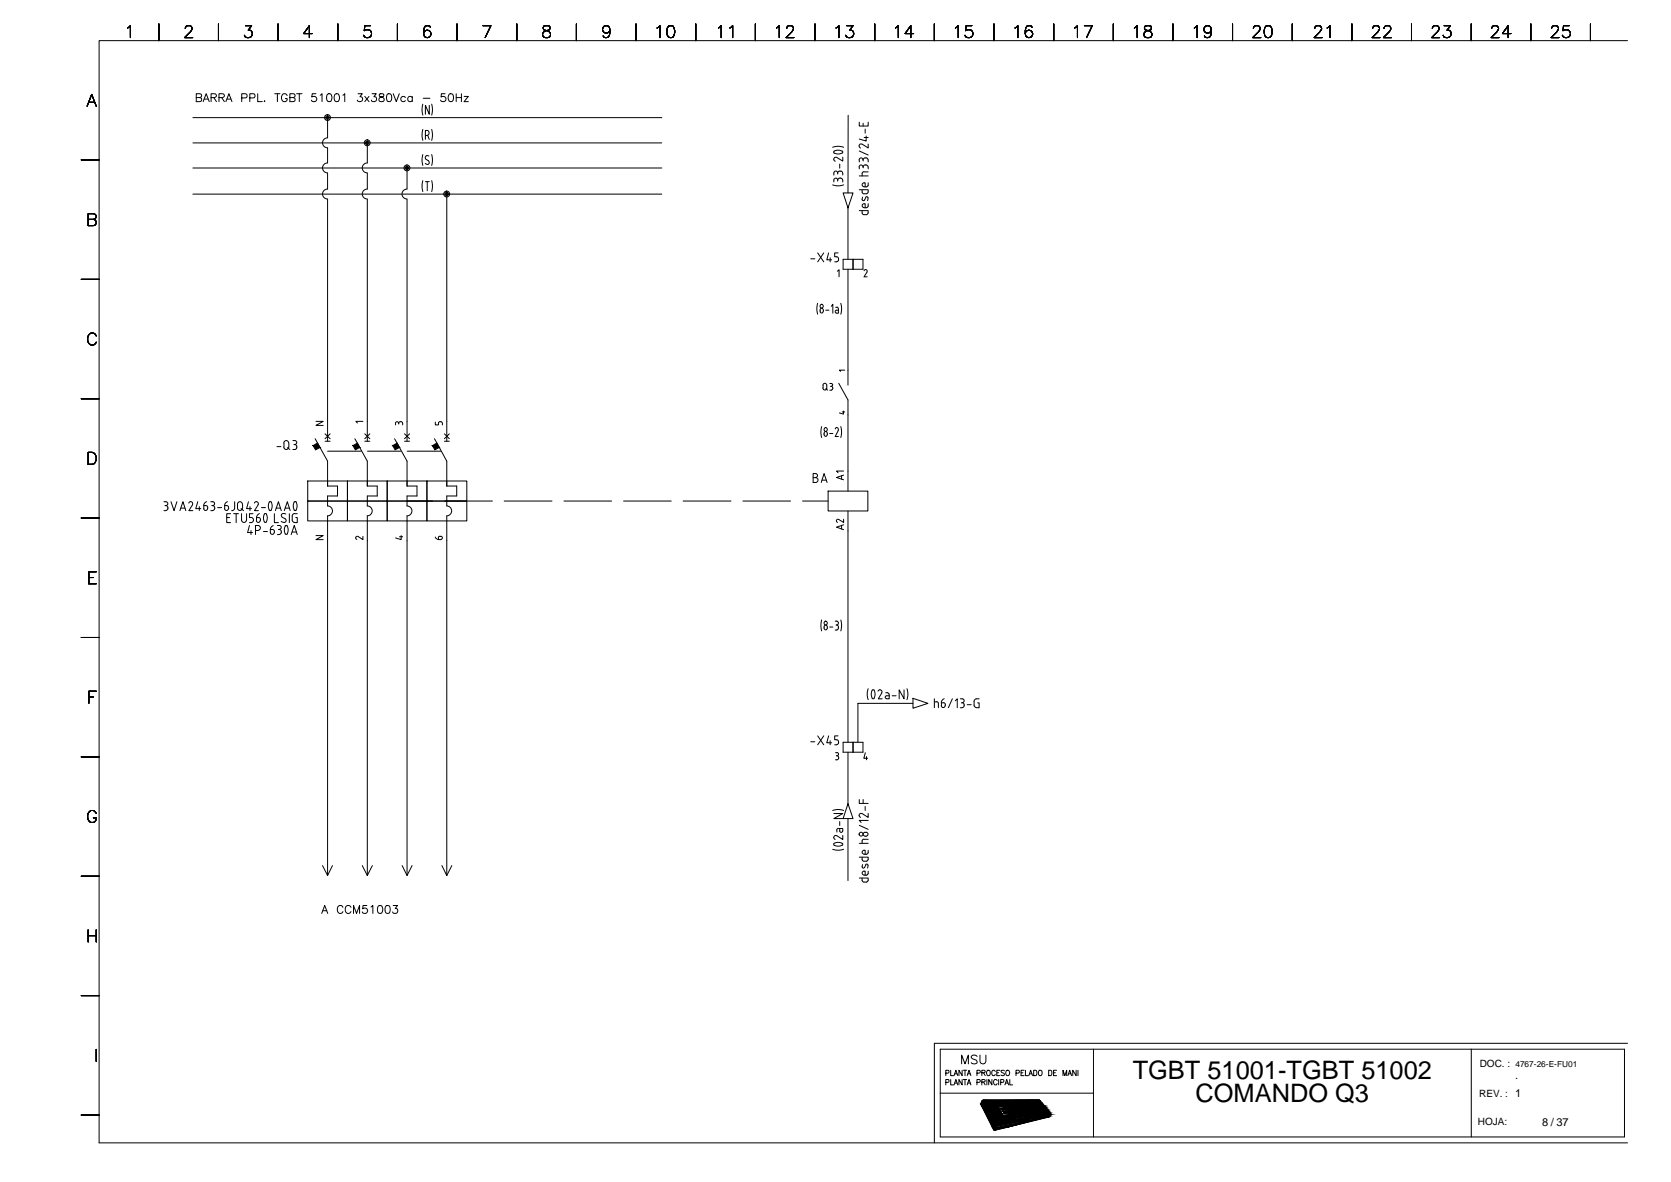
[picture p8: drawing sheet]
<svg xmlns="http://www.w3.org/2000/svg" width="420mm" height="297mm" viewBox="0 0 420 297" stroke-linecap="round" stroke-linejoin="round" font-family="sans-serif">
<defs><g id="words">
<g font-size="6.4">
<text x="284.8" y="271">TGBT 51001-TGBT 51002</text>
<text x="300.6" y="277">COMANDO Q3</text>
</g>
<g font-size="2.8">
<text x="380.9" y="271.2">.</text>
<text x="387.8" y="282.9">8 / 37</text>
</g>
<g font-size="2.5">
<text x="372.1" y="268.2">DOC. :</text>
<text x="371.9" y="275.7">REV. : 1</text>
<text x="371.6" y="282.8">HOJA:</text>
</g>
<text font-size="2.1" x="381" y="268.2">4767-26-E-FU01</text>
</g></defs>
<g fill="none" stroke="#000" stroke-width=".25">
<path d="M32.1 7l.7-.6v3.1M39.9 6v4.2M46.6 7.2l.2-.6 .9-.2a.74 .74 0 0 1 .5 1.2l-1.8 1.9h2.1M54.9 6v4.2M61.7 6.4h1.6l-.9 1.2a.97 .97 0 0 1 1.1 1.1 .97 .97 0 0 1-1.4 .8l-.4-.2-.2-.4M69.9 6v4.2M78.5 8.4h-2.1l1.4-2v3.1M84.9 6v4.2M93.2 6.4h-1.5l-.1 1.3a1.05 1.05 0 0 1 1.6 0 1.05 1.05 0 0 1-.3 1.6 1.05 1.05 0 0 1-1.5-.4M99.9 6v4.2M108.2 6.9a.94 .94 0 0 0-1.3-.3 2.39 2.39 0 0 0 0 2.7 .94 .94 0 0 0 1.4-.4 .94 .94 0 0 0-.6-1.3 .94 .94 0 0 0-1.2 .8M114.9 6v4.2"/>
<path d="M121.4 6.4h2l-1.4 3.1M129.9 6v4.2M136.7 6.6a.63 .63 0 0 0 .3 1 1.1 1.1 0 0 1 1.2 .4 1.1 1.1 0 0 1 0 1.3 1.24 1.24 0 0 1-1.8-.4 1.24 1.24 0 0 1 1.5-1.3 .63 .63 0 0 0 .3-1l-.5-.2zM144.9 6v4.2M153.4 7.5a.94 .94 0 0 1-1.4 .7 .94 .94 0 0 1-.3-1.5 .94 .94 0 0 1 1.5 .2 2.84 2.84 0 0 1-.3 2.4 .88 .88 0 0 1-1.2-.3M159.9 6v4.2M165.2 7l.7-.6v3.1M168.1 6.6a.94 .94 0 0 1 1.4 .4 2.39 2.39 0 0 1-.3 2.3 1 1 0 0 1-1.4-.4 2.57 2.57 0 0 1 .3-2.3zM174.9 6v4.2M180.7 7l.6-.6v3.1M183.5 7l.7-.6v3.1M189.9 6v4.2"/>
<path d="M195.2 7l.7-.6v3.1M197.8 7.2l.3-.6 .9-.2a.74 .74 0 0 1 .4 1.2l-1.8 1.9h2M204.9 6v4.2M210.2 7l.7-.6v3.1M212.9 6.4h1.6l-.9 1.2a.97 .97 0 0 1 1.1 1.1 .97 .97 0 0 1-1.4 .8l-.4-.2-.3-.4M219.9 6v4.2M225.2 7l.7-.6v3.1M229.7 8.4h-2.1l1.4-2v3.1M234.9 6v4.2M240.2 7l.7-.6v3.1M244.4 6.4h-1.5l-.1 1.3a1.06 1.06 0 0 1 1.6 0 1.06 1.06 0 0 1-.2 1.6 1.06 1.06 0 0 1-1.6-.4M249.9 6v4.2"/>
<path d="M255.2 7l.7-.6v3.1M259.5 6.9a.88 .88 0 0 0-1.3-.3 2.39 2.39 0 0 0 0 2.7 .94 .94 0 0 0 1.4-.4 .94 .94 0 0 0-.6-1.3 .94 .94 0 0 0-1.2 .8M265 6v4.2M270.2 7l.7-.6v3.1M272.7 6.4h1.9l-1.4 3.1M279.9 6v4.2M285.2 7l.7-.6v3.1M287.9 6.6a.59 .59 0 0 0-.1 .6 .59 .59 0 0 0 .4 .4 1.1 1.1 0 0 1 1.2 .4 1.1 1.1 0 0 1 0 1.3 1.24 1.24 0 0 1-1.8-.4 1.17 1.17 0 0 1 1.5-1.3 .63 .63 0 0 0 .3-1l-.5-.2zM294.9 6v4.2M300.3 7l.7-.6v3.1M304.6 7.5a.94 .94 0 0 1-1.3 .7 .94 .94 0 0 1-.4-1.5 .94 .94 0 0 1 1.5 .2 2.84 2.84 0 0 1-.2 2.4 .94 .94 0 0 1-1.4-.3M309.9 6v4.2"/>
<path d="M315.2 7.2l.2-.6 .9-.2a.74 .74 0 0 1 .4 1.2l-1.7 1.9h2M318.3 6.6a1 1 0 0 1 1.4 .4 2.57 2.57 0 0 1-.3 2.3 1 1 0 0 1-1.4-.4 2.57 2.57 0 0 1 .3-2.3zM324.9 6v4.2M330.6 7.2l.1-.5a.95 .95 0 0 1 1.4 0l.2 .3-.2 .6-1.7 1.9h2M333.7 7l.7-.6v3.1M339.9 6v4.2M345.1 7.2l.3-.6 .3-.2 .9 .2a.67 .67 0 0 1 .1 1l-1.7 1.9h2M348 7.2l.3-.6 .9-.2a.74 .74 0 0 1 .4 1.2l-1.8 1.9h2.1M354.9 6v4.2M360.2 7.2l.2-.6 .9-.2a.74 .74 0 0 1 .4 1.2l-1.7 1.9h2M363.1 6.4h1.6l-.9 1.2a.96 .96 0 0 1 1.1 1.1 .96 .96 0 0 1-1.3 .8l-.5-.2-.2-.4M369.9 6v4.2"/>
<path d="M375.1 7.2l.3-.6 .3-.2 .8 .2a.67 .67 0 0 1 .1 1l-1.7 1.9h2M379.9 8.4h-2.1l1.4-2v3.1M384.9 6v4.2M390.1 7.2l.3-.6 .3-.2 .9 .2a.67 .67 0 0 1 .1 1l-1.7 1.9h2M394.6 6.4h-1.5l-.1 1.3a1.07 1.07 0 0 1 1.6 0 1.07 1.07 0 0 1-.2 1.6 1.07 1.07 0 0 1-1.6-.4M399.9 6v4.2M409.2 10.2h-384.3v277h384.3M21.9 26.7l1.2-3 1.1 3M22.3 25.7h1.5M48.5 35.9h117.9M48.5 29.6h117.9M49.3 24.5l1.2-.1 .2-.3-.1-.3-.4-.2h-.9v1.9h.9a.51 .51 0 0 0 .5-.5 .51 .51 0 0 0-.5-.5"/>
<path d="M51.1 25.5l.7-1.9 .8 1.9M51.4 24.9h.9M53.1 24.5l1.1-.1 .2-.5-.5-.3h-.8v1.9M53.7 24.5l.7 1M55.1 24.5l1.1-.1 .2-.3-.1-.3-.3-.2h-.9v1.9M55.7 24.5l.7 1M56.8 25.5l.8-1.9 .7 1.9M57.1 24.9h.9M60.8 24.6h.9a.53 .53 0 0 0 .5-.5 .53 .53 0 0 0-.5-.5h-.9v1.9M62.8 24.6h.9a.53 .53 0 0 0 .4-.5 .53 .53 0 0 0-.4-.5h-.9v1.9M64.8 23.6v1.9h1.1M66.5 25.4l.1 .1h-.1z"/>
<path d="M69.1 23.6h1.3M69.8 23.6v1.9M72.2 24a.74 .74 0 0 0-.8-.4 .74 .74 0 0 0-.6 .7 .84 .84 0 0 0 .2 1.1 .84 .84 0 0 0 1.1-.1l.1-.5h-.5M72.9 24.5l1.1-.1 .2-.3-.2-.5h-1.1v1.9l1.2-.1v-.7l-.4-.2M74.6 23.6h1.3M75.3 23.6v1.9M79.4 23.6h-.9l-.1 .8a.72 .72 0 0 1 1.1 0 .72 .72 0 0 1-.1 1 .72 .72 0 0 1-1.1-.2M80.5 23.9l.5-.3v1.9M82.4 29.6l-.1 5a1.25 1.25 0 0 0-1.2 1.3 1.25 1.25 0 0 0 1.2 1.2M82.4 37.2l-.1 3.8a1.25 1.25 0 0 0-1.2 1.2 1.25 1.25 0 0 0 1.2 1.2M82.4 23.6a.64 .64 0 0 1 .9 .3 .94 .94 0 0 1 .1 1.1 .94 .94 0 0 1-1 .5 1.52 1.52 0 0 1 0-1.9zM84.3 23.6a.64 .64 0 0 1 .9 .3 .94 .94 0 0 1 .1 1.1 .94 .94 0 0 1-1 .5 1.52 1.52 0 0 1 0-1.9z"/>
<path d="M86.2 23.9l.5-.3v1.9M90 23.6h1.1l-.6 .7a.68 .68 0 0 1 .7 .6 .68 .68 0 0 1-.6 .8 .68 .68 0 0 1-.8-.5M91.7 24.2l1.1 1.3M92.4 35.9l-.1 5.1a1.25 1.25 0 0 0-1.2 1.2 1.25 1.25 0 0 0 1.2 1.2M92.8 24.2l-1.1 1.3M93.5 23.6h1.1l-.6 .7a.66 .66 0 0 1 .7 .6 .66 .66 0 0 1-.6 .7 .66 .66 0 0 1-.7-.4M95.4 23.6a.42 .42 0 0 0 .3 .7l.3 .1a.58 .58 0 0 1 .6 .5 .58 .58 0 0 1-.5 .6h-.7l-.1-.3a.97 .97 0 0 1 1.1-1l.1-.4a.76 .76 0 0 0-1.1-.2zM97.4 23.6a.68 .68 0 0 1 1 .3 1 1 0 0 1-.7 1.6 1.08 1.08 0 0 1-.4-1.6zM98.9 23.6l.7 1.9 .8-1.9M101.9 24.5a.64 .64 0 0 0-.9-.1 .64 .64 0 0 0 0 1 .64 .64 0 0 0 .9-.1M103.7 24.5a.64 .64 0 0 0-1-.1 .64 .64 0 0 0 0 1 .64 .64 0 0 0 1-.1M103.7 24.2v1.3"/>
<path d="M106.3 32.5l-.2 1.4 .2 1.4M106.3 38.8l-.2 1.4 .2 1.4M106.3 26.2l-.2 1.4 .2 1.3M106.4 24.7h1.7M107 34.1h.4M107.3 39.1l-.4 .4 .2 .6M107.3 39.1l.5 .1M107.4 34a.63 .63 0 0 0 .5-.6 .63 .63 0 0 0-.5-.6h-.4v2.2M107.6 34.1l.3 .9M107.9 26.5v2.2l-.9-2.2v2.2M108.5 32.5l.2 1.4-.2 1.4M108.5 38.8l.2 1.4-.2 1.4"/>
<path d="M108.5 26.2l.2 1.4-.2 1.3M111.9 23.6h-.9l-.1 .8a.71 .71 0 0 1 1.1 0 .71 .71 0 0 1-.2 1.1 .71 .71 0 0 1-1-.3M113 23.6a.69 .69 0 0 1 .9 .3 1 1 0 0 1-.6 1.6 1.25 1.25 0 0 1-.3-1.9zM114.7 23.6v1.9M114.7 24.5h1.3M116 23.6v1.9M116.7 24.2h1.1l-1.1 1.3h1.1M209.4 37l1.3-.2 1.4 .2M211.7 38l-1.2-.3-.8 .3-.1 .2a1.55 1.55 0 0 0 2.1 .3M211.8 38l.1 .2-.1 .3M211.9 39.5v1l-1.5-.9a.51 .51 0 0 0-.7 .2 .51 .51 0 0 0 .3 .7M213.3 29l-.1 19.5"/>
<path d="M216 36.7l.4 .5M216.1 30.7v1h2.2v-1M216.1 37.9l2.2 1.1M216.8 36.2h-.5l-.3 .5M217 31v.7M217.3 34.6h1M217.5 39.7a.57 .57 0 0 0-.5 .7M217.5 32.4v1.1M217.5 39.7h.3M217.8 39.7h.2l.3 .5M217.8 34.2v1.2l-1.7-.5M218.3 36.2v1l-1.5-.9"/>
<path d="M20.4 40.2h4.5M22.2 55.1h1.3a.79 .79 0 0 0 .7-.8l-.3-.4-.4-.2h-1.3v3h1.3a.79 .79 0 0 0 .7-.6 .79 .79 0 0 0-.3-.8l-.4-.2M48.5 42.2h117.9M48.5 48.8h117.9M82.4 43.5l-.1 4a1.25 1.25 0 0 0-1.2 1.3 1.25 1.25 0 0 0 1.2 1.2l.1 60.9M92.4 43.5l-.1 4a1.25 1.25 0 0 0-1.2 1.3 1.25 1.25 0 0 0 1.2 1.2l.1 60.9M102.3 42.2v5.3a1.25 1.25 0 0 0-1.2 1.3 1.25 1.25 0 0 0 1.2 1.2v60.9M106.3 45.4l-.2 1.4 .2 1.3M106.9 41.1l.6 .2M107 45.6h.9M107.2 40.1l.7 .6-.1 .5-.3 .1M107.4 45.6v2.3"/>
<path d="M108.5 45.4l.2 1.4-.2 1.3M112.3 48.8v62.1M209.4 46.5l1.3 .2 1.4-.2M210.6 45.2a.49 .49 0 0 0-.5-.4 .49 .49 0 0 0-.4 .4v.5M210.6 43.5a.49 .49 0 0 0-.5-.5 .49 .49 0 0 0-.4 .5v.5M210.6 43.5v.2M210.6 45.3v.2M210.6 45.2a.63 .63 0 0 1 .7-.5 .63 .63 0 0 1 .6 .5M210.6 43.5a.63 .63 0 0 1 .7-.5 .63 .63 0 0 1 .6 .5M211.1 41.2v1.1M211.9 43.5v.5M211.9 45.3v.4"/>
<path d="M212 48.5h2.5l-1.3 3.8zM213.2 52.3v12.9M216 41.9a.49 .49 0 0 1 .5-.4 .49 .49 0 0 1 .5 .4M216 40.2a.49 .49 0 0 1 .5-.5 .49 .49 0 0 1 .5 .5M216.1 52.9h2.2v.6M216.1 47.7h2.2v.6M216.1 44.2h2.2M216.1 40.2v.5M216.1 42v.4M216.8 52.9v.6l.2 .4h1l.3-.4M216.8 47.7v.6l.2 .3h1l.3-.3M216.9 49.5a.46 .46 0 0 0-.2 .6 .46 .46 0 0 0 .6 .3l.4-.8"/>
<path d="M217 42v.2M217.2 43.2l-.4 .2v.8M217.2 43.2h1.1M217.3 51.2a.49 .49 0 0 0-.5 .5 .49 .49 0 0 0 .5 .5M217.3 45.9a.49 .49 0 0 0-.5 .5 .49 .49 0 0 0 .5 .5M217.3 51.2h.2v1M217.3 45.9h.2v1.1M217.3 52.2h.6M217.3 47h.6M217.5 41.5h-.2l-.3 .4M217.5 41.5h.3M217.7 49.6l.2-.2 .3 .2-.1 .8"/>
<path d="M217.8 41.5h.2l.3 .4M218.3 51.8l-.4 .4M218.3 46.6l-.4 .3M218.3 40.2v.5M218.3 42v.4M218.3 45.9v.7M218.3 51.2v.6M20.4 70.2h4.5M203.9 65h1M205.6 76.2l-.2 1.4 .2 1.4M205.6 63.6l1.5 2.2M206.2 78.2l.4 .5 .4-.5"/>
<path d="M206.2 77.9v.3M207 77.9l-.4-.5-.4 .5M207 77.9v.3M207.1 63.6l-1.5 2.2M207.6 77.9h.8M208.4 63.6l-.5 1.7h1.2M208.7 64.8v1M209 77l.4-.5v2.2M209.9 65.8h.5M210.1 77.2h.4M210.4 64.5l.4 .3v.2M210.4 77.2l.4 .2v1.3h-.5"/>
<path d="M210.6 68.2l.4-.4v1.8M210.7 63.6h-.8v.9h.5M210.8 77.9l-.8 .2v.4l.3 .2M210.8 65.3l-.2 .4-.2 .1M210.8 65v.3M211.4 76.2l.2 1.4-.2 1.4M212 65.2h5v2.5h-5zM213.2 67.7v29.1M214.5 65.2v2.5M217.3 68a.4 .4 0 0 1 .5-.2 .4 .4 0 0 1 .2 .6l-.8 1.2h.8M24.2 84.4a1.11 1.11 0 0 0-1.3-.7 1.11 1.11 0 0 0-.9 1.2 1.3 1.3 0 0 0 .3 1.4 1.3 1.3 0 0 0 1.5 .2l.4-.5M207.2 96.4a.49 .49 0 0 1 .7 .4v.7a.47 .47 0 0 1-.5 .5 .47 .47 0 0 1-.4-.4l-.1-.8z"/>
<path d="M207.6 97.7l.5 .4M208.6 96.4l.7 .1v.4l-.3 .2M208.6 98.1h.4M208.8 97.1h.2M209 97.1l.4 .3M209.4 97.5l-.1 .3-.3 .2M210.9 96.3l2.3 4.2v22.9M212.4 93h-1.3l.3 .3M20.4 100.2h4.5M22.2 113.7h1a1.6 1.6 0 0 1 1 1.5 1.6 1.6 0 0 1-1 1.5h-1zM69.6 112.2h1M71.4 111.3a.61 .61 0 0 1 .6-.6 .61 .61 0 0 1 .6 .6v1.1"/>
<path d="M71.4 112.3a.61 .61 0 0 0 .6 .7 .61 .61 0 0 0 .6-.7M71.4 111.4v1M72.2 112.5l.7 .5M73.6 110.7h.6M73.6 113h.6M73.9 111.7h.3M74.1 110.7a.49 .49 0 0 1 .5 .5 .49 .49 0 0 1-.5 .5l.5 .5M74.6 112.5l-.2 .4-.3 .1M74.6 112.2v.3M79.2 110.3l3.2 5.6v6.2h2.5v2.5h-2.5l-.1 2.5a1.25 1.25 0 0 1 1.3 1.3 1.25 1.25 0 0 1-1.3 1.2l.1 90.4M79.4 105.9h1.9l-1.9 1h1.9M81.7 109l1.3 1.3"/>
<path d="M81.7 110.9h1.3M82.4 113.4h8.4M83 109l-1.3 1.3M89.2 110.3l3.2 5.6v6.2h2.5v2.5h-2.5l-.1 2.5a1.25 1.25 0 0 1 1.3 1.3 1.25 1.25 0 0 1-1.3 1.2l.1 90.4M91.3 105.9h-1.8l.4 .4M91.7 110.9h1.3M91.7 109l1.3 1.3M92.4 113.4h8.4M93 109l-1.3 1.3M99.2 110.3l3.1 5.6v6.2h2.5v2.5h-2.5v2.5a1.25 1.25 0 0 1 1.3 1.3 1.25 1.25 0 0 1-1.3 1.2v90.4M99.5 106.4v.4M100.3 106.4v.2"/>
<path d="M100.8 106l.4 .4M100.9 106h-.5l-.2 .4a.4 .4 0 0 0-.4-.4 .4 .4 0 0 0-.4 .4M101.2 106.4v.4M101.7 110.9h1.3M101.7 109l1.3 1.3M102.4 113.4h8.4M103 109l-1.3 1.3M109.2 110.3l3.1 5.6v6.2h2.5v2.5h-2.5v2.5a1.25 1.25 0 0 1 1.3 1.3 1.25 1.25 0 0 1-1.3 1.2v90.4M109.5 106.1v.7h.8v-.4M110.8 106l.4 .4M110.9 106h-.5l-.2 .4M111.2 106.4v.4"/>
<path d="M111.7 110.9h1.3M111.7 109l1.3 1.3M113 109l-1.3 1.3M205.1 119a.51 .51 0 0 1 .5 .5 .51 .51 0 0 1-.5 .5 .61 .61 0 0 1 .6 .6 .61 .61 0 0 1-.6 .7M205.1 119h-.6v2.3h.6M206.6 107.2l-.2 1.4 .2 1.4M207.4 108.5a.55 .55 0 0 1 .6 .5 .55 .55 0 0 1-.6 .6l-.2-.4zM208.6 108.9h.8M210 107.8a.43 .43 0 0 1 .6-.3 .43 .43 0 0 1 .1 .7M210.8 108.2l-.8 1.5h.8M211.4 107.2l.2 1.4-.2 1.4M211.6 119.6v.8"/>
<path d="M211.8 103.5h.6M212.1 103.3v.8l-1-.3M212.1 119.4l-1.8 .6 1.8 .6M212.1 118.4h-1.8l.4 .4M20.4 130.2h4.5M41.2 126.1h.5M41.2 128.3h.5M41.5 127.1h.2M41.7 126.1a.49 .49 0 0 1 .5 .5 .49 .49 0 0 1-.5 .5h.3l.2 .4M42.2 127.8l-.2 .4-.3 .1M42.2 127.6v.2M43 126.1l.8 2.2 .7-2.2"/>
<path d="M45.2 128.3l.8-2.2 .7 2.2M45.5 127.7h1M48 126.1l.3 .1 .1 .5-.9 1.6h1M48 126l-.5 .4M49.7 126.1l-.5 1.7h1.3M50.1 127.3v1M51.3 127.1l-.1 .7a.49 .49 0 0 0 .5 .5 .49 .49 0 0 0 .5-.5M51.3 127.1l.8 .1 .1 .6M52 126.1l-.6 .3-.2 .7M53 126.1h.5a.49 .49 0 0 1 .5 .5 .49 .49 0 0 1-.5 .5M53.2 127.1h.3M53.5 127.1h.2l.3 .4"/>
<path d="M54 127.8l-.3 .4-.7 .1M54 127.6v.2M54.7 127.6h1M56.5 127.8a.56 .56 0 0 0 .6 .4 .56 .56 0 0 0 .5-.7 .56 .56 0 0 0-.6-.4h-.5v.7M57 130.1h.7M57.2 126.1l-.5 .3-.2 .7M58 129.1h-1v2.2h1M58.7 129.1h1.3M59 127.8a.61 .61 0 0 1-.8 .5M59 126.1v1.7M59.4 129.1v2.2M59.9 126.3l.4-.2 .5 .2 .1 1.4a.61 .61 0 0 1-.6 .6 .61 .61 0 0 1-.6-.6z"/>
<path d="M60.6 127.8l.6 .5M60.7 129.1v1.6a.61 .61 0 0 0 .6 .6 .61 .61 0 0 0 .7-.6v-1.6M62.5 126.1l-.5 1.7h1.2M62.7 132.1l-.4 1.7h1.2M62.9 127.3v1M63.1 133.3v1M63.6 129.1h-.9v1h.8l.2 .4M63.7 130.8l-.2 .4-.8 .1M63.7 130.6v.2M64.2 133.3h.7M64.5 130.8a.49 .49 0 0 0 .4 .5 .49 .49 0 0 0 .5-.5M64.5 126.1l.4 .2v.5"/>
<path d="M64.5 126l-.5 .4M64.5 130.1l.8 .1 .2 .6M64.5 130.1v.7M64.9 133.3a.61 .61 0 0 0 .6-.6 .61 .61 0 0 0-.6-.6h-.7v2.2M64.9 126.8l-.9 1.5h1M65.2 129.1l-.5 .4-.2 .6M65.7 127.6h1M66.2 133.6h1.1M66.5 131.2l.2 .1 .3-.1M66.5 129.2l-.3 .8 .3 1.2M67 129.2l.2 .8-.2 1.2M67 129.2l-.3-.2-.2 .2"/>
<path d="M67.8 126.1l.2-.1a1.57 1.57 0 0 1 0 2.3 1.72 1.72 0 0 1-.2-2.2zM68 133.1v.7a.49 .49 0 0 0 .5 .5 .49 .49 0 0 0 .4-.5M68 133.1h.7l.3 .5M68.7 132.1l-.5 .4-.2 .6M69 129.1v2.2h1M69 133.6v.2M69.2 128.3l.8-2.2 .7 2.2M69.5 127.7h1M69.8 132.1h.5M69.8 134.3h.5M70 133.1h.3M70.2 132.1a.49 .49 0 0 1 .5 .4 .49 .49 0 0 1-.5 .5"/>
<path d="M70.2 133.1a.63 .63 0 0 1 .5 .6 .63 .63 0 0 1-.5 .6M71 130l.7 .4M71.5 128.3l.7-2.2 .8 2.2M71.7 130.4l.2 .5a.74 .74 0 0 1-1.2 .1M71.7 127.7h1.1M71.8 132.1h.2a1.53 1.53 0 0 1 0 2.2 1.66 1.66 0 0 1-.2-2.2zM71.9 129.2a.59 .59 0 0 0-.9-.1 .59 .59 0 0 0 0 .9M72.8 129.1v2.2M73.2 134.3l.8-2.2 .7 2.2M73.5 133.7h1M74.1 129l-.6 .4v1.5l.6 .4h.6v-1.2h-.3M74.1 129.1h.6"/>
<path d="M74.5 126.2l.2 .8-.2 1.2M74.5 126.2l-.3-.2a1.57 1.57 0 0 0 0 2.3l.3-.1M77.4 125.9h10v5h-10zM77.4 120.9h10v5h-10zM79.4 134.6h1.9l-1.9 1h1.9M87.4 125.9h10v5h-10zM87.4 120.9h10v5h-10zM91.3 134.8v.8l-1.2-.8a.4 .4 0 0 0-.6 .2 .4 .4 0 0 0 .2 .6M97.4 125.9h9.9v5h-9.9zM97.4 120.9h9.9v5h-9.9zM100.4 134.9h.8M100.9 134.6v1l-1.4-.4"/>
<path d="M102.3 125.9h6.5M107.3 125.9h10.1v5h-10.1zM107.3 120.9h10.1v5h-10.1zM109.4 135l.3 .4 .5 .2M110.3 135.6h.6M110.3 135.2v.4M110.8 134.8a.4 .4 0 0 1 .4 .4 .4 .4 0 0 1-.4 .4M110.9 134.8h-.4l-.3 .4M111.8 125.9h12M126.8 125.9h12M141.8 125.9h12M156.8 125.9h12"/>
<path d="M171.8 125.9h12M186.8 125.9h12M201.8 125.9h6.4M204.5 120h.6M206.5 121.3l.7-2.3 .8 2.3M206.7 120.7h1.1M208.2 123.4h10v5h-10zM210.9 130.5a.4 .4 0 0 0-.6 .2 .4 .4 0 0 0 .3 .6M211.6 132.1v.8M212.1 131.9l-1.8 .6 1.8 .6M212.1 130.5v.8l-1.2-.7M213.2 128.4v58.1"/>
<path d="M22.3 145.1h1.2M24.2 143.7h-1.9v3h1.9M206.6 155.8l-.2 1.4 .2 1.3M207.2 157.6l.1 .5 .3 .2 .4-.2v-.5M208 157.6l-.4-.5-.4 .5M208.6 157.6h.8M210 156.1h.4a.5 .5 0 0 1 .4 .5 .5 .5 0 0 1-.4 .5M210 158.3h.4M210.2 157.1h.2M210.4 157.1l.4 .5M210.8 157.6v.5l-.4 .2M211.4 155.8l.2 1.4-.2 1.3"/>
<path d="M20.4 160.2h4.5M22.3 175.1h1.2M24.2 173.7h-1.9v3M218.3 173.1l-.3 1.3 .3 1.4M219.3 175.5l.2 .1 .3-.1M219.8 173.5l.2 .7-.2 1.2M219.8 173.5l-.3-.2a1.55 1.55 0 0 0-.2 2.1M221.3 173.4l.3 .1 .2 .5-1 1.6h1M221.3 173.3l-.5 .4M222.7 174.1h.4M223.1 174.1l.4 .4M223.6 174.6v1h-.6"/>
<path d="M223.6 174.9l-1 .1v.4l.3 .2M224.3 174.9h1M227.3 173.4v2.2l-1.2-2.2v2.2M228 173.1l.3 1.3-.3 1.4M229.6 175.5l3.7 1.3-3.7 1.2zM229.6 176.8h-13.9v9.7M234.9 175.6v2.3M234.9 176.4h.6M235.5 176.3l.5 .5M236 176.8v1.1M237.2 176.6h-.5v.7M237.2 176.6a.56 .56 0 0 1 .4 .8 .56 .56 0 0 1-.9 .2v-.3"/>
<path d="M237.4 175.6l-.5 .4-.2 .6M239.5 175.6l-1.1 2.3M240.2 176.1l.5-.5v2.3M241.5 175.6h.4a.49 .49 0 0 1 .5 .5 .49 .49 0 0 1-.5 .5 .63 .63 0 0 1 .5 .6 .63 .63 0 0 1-.5 .6l-.4 .1M241.7 176.6h.3M243.2 177.1h1M244.9 176.2l.2 1.4 .5 .3h.6v-1.3h-.4M246.2 175.6l-.9 .1-.4 .5M20.4 190.2h4.5M203.9 186.4h1M205.6 184.9l1.5 2.3M207.1 184.9l-1.5 2.3"/>
<path d="M208.4 184.9l-.5 1.8h1.2M208.7 186.2v1M209.9 187.2h.5M210.1 189.2l.3-.1a.4 .4 0 0 1 .4 .4 .4 .4 0 0 1-.4 .4M210.3 189.9h.2M210.4 185.9a.63 .63 0 0 1 .5 .6 .63 .63 0 0 1-.5 .6M210.4 189.9l.4 .4M210.7 184.9h-.8v1h.5M210.8 190.5l-.2 .4h-.5M210.9 190.3v.3M212 186.5h5v2.5h-5zM213.2 189v13"/>
<path d="M214.5 186.5v2.5M217.6 189.2l-.4 1.4h1M217.9 190.1v.8M24.2 204.4a1.11 1.11 0 0 0-1.3-.7 1.11 1.11 0 0 0-.9 1.1 1.34 1.34 0 0 0 .3 1.5 1.34 1.34 0 0 0 1.5 .3l.4-.6v-.5h-.7M81.1 217.5l1.3 2.5 1.2-2.5M91.1 217.5l1.3 2.5 1.2-2.5M101.1 217.5l1.2 2.5 1.3-2.5M111.1 217.5l1.2 2.5 1.3-2.5M209.4 213.4l1.3 .3 1.4-.3M209.4 203.7l1.3-.3 1.4 .3M209.7 204.4h2.2l-2.2 1.3h2.2M211.1 208.2l.2 .9h.4l.2-.3"/>
<path d="M211.1 206.5v.9M211.7 211.9l-1.2-.2-.8 .2-.1 .3a1.55 1.55 0 0 0 2.1 .2M211.8 211.9l.1 .3-.1 .2M211.9 209.9v1.1l-1.5-1a.51 .51 0 0 0-.7 .3 .51 .51 0 0 0 .3 .6M211.9 208.8v-.6h-1.1l-.4 .2v.7M213.2 202l1.3 3.7h-2.5zM213.2 205.7v15.6M216.1 215.4h2.2v.6M216.1 200.9v1h2.2M216.1 211.9h2.2M216.1 207.4l2.2 1M216.8 204.5a.5 .5 0 0 0-.8 .2 .5 .5 0 0 0 .4 .7"/>
<path d="M216.8 215.4v.6l.2 .4h1l.3-.4M216.9 217.3a.46 .46 0 0 0-.2 .5 .46 .46 0 0 0 .6 .3l.4-.7M217 200.9v1M217.3 218.9a.49 .49 0 0 0-.5 .5 .49 .49 0 0 0 .5 .5M217.3 213.7a.49 .49 0 0 0-.5 .5 .49 .49 0 0 0 .5 .4M217.3 218.9h.2v1M217.3 213.7h.2v1M217.3 219.9h.6M217.3 214.7h.6M217.5 209.1a.49 .49 0 0 0-.5 .5 .49 .49 0 0 0 .5 .5M217.5 209.2h.3M217.5 210.2h.3"/>
<path d="M217.5 202.7v1M217.7 217.3l.2-.2 .3 .2-.1 .8M217.8 209.1a.49 .49 0 0 1 .5 .5 .49 .49 0 0 1-.5 .5M218.3 219.5l-.4 .4M218.3 214.3l-.4 .3M218.3 210.9h-1.3l-.2 .4v.6M218.3 206.2h-2.2l.4 .5M218.3 204.4v1l-1.5-.9M218.3 213.7v.6M218.3 218.9v.7M20.4 220.2h4.5M22.2 233.7v3"/>
<path d="M22.2 235.1h2M24.2 233.7v3M80.9 229.5l.7-1.9 .8 1.9M81.2 228.9h1M86.2 228a.72 .72 0 0 0-.8-.4 .72 .72 0 0 0-.6 .7v.5a.72 .72 0 0 0 .6 .7 .72 .72 0 0 0 .8-.4M88.3 228a.74 .74 0 0 0-.9-.5 .74 .74 0 0 0-.6 .8v.5a.74 .74 0 0 0 .6 .8 .74 .74 0 0 0 .9-.5M88.9 229.5v-1.9l.7 1.9 .8-1.9v1.9M92.2 227.6h-.9l-.1 .8a.72 .72 0 0 1 1.1 0 .72 .72 0 0 1-.2 1 .72 .72 0 0 1-1-.2M93.3 227.9l.5-.3v1.9M95.2 227.6a.64 .64 0 0 1 .9 .3 .94 .94 0 0 1 .1 1.1 .94 .94 0 0 1-1 .5 1.52 1.52 0 0 1 0-1.9zM97.1 227.6a.64 .64 0 0 1 .9 .3l.1 .5a.85 .85 0 0 1-.7 1.1 1.28 1.28 0 0 1-.3-1.9zM98.9 227.6h1l-.5 .7a.66 .66 0 0 1 .5 1.1 .66 .66 0 0 1-1.2-.2"/>
<path d="M216.1 220.7h2.2v.5M216.8 221.2l.2 .4 .8 .1 .5-.5M216.8 220.7v.5M20.4 250.2h4.5M24.2 263.7v3M236.4 263.7h172.1v22h-172.1zM236.4 274.7h38.5M237.8 272l.7-.1v-.6h-.7v1.3M237.8 269.7l.7-.1v-.6h-.7v1.3M239 271.3v1.3h.8M239 269v1.3h.8M239.9 272.6l.5-1.3 .4 1.3"/>
<path d="M239.9 270.3l.5-1.3 .4 1.3M240.1 272.2h.6M240.1 269.8h.6M241.8 267.3v-2.2l.8 2.2 .9-2.2v2.2M241.9 271.3v1.3l-.8-1.3v1.3M241.9 269v1.3l-.8-1.3v1.3M242.2 271.3h.9M242.2 269h.9M242.6 269v1.3M242.6 271.3v1.3M243.2 272.6l.5-1.3 .4 1.3M243.2 270.3l.5-1.3 .4 1.3"/>
<path d="M243.4 272.2h.6M243.4 269.8h.6M245.6 272l.8-.1 .1-.2-.1-.4h-.8v1.3M245.6 269.7l.8-.1 .1-.2-.1-.4h-.8v1.3M245.7 265.5a.83 .83 0 0 0-.8-.4 .83 .83 0 0 0-.7 .6l.4 .4 .9 .3a.52 .52 0 0 1 0 .9 1.12 1.12 0 0 1-1.3-.2M246.4 265.1v1.7a.76 .76 0 0 0 .7 .6 .76 .76 0 0 0 .8-.6v-1.7M246.9 271.9l.7-.1 .1-.1-.1-.4h-.7v1.3M246.9 269.6h.7l.1-.3-.1-.3h-.7v1.3M247 276.6l3.4 6.6-.5 .8-3.3-6.6zM247.2 276.5l14.2-.1 2.9 3.7-13.7 3zM247.3 271.9l.4 .7M247.3 269.6l.4 .7"/>
<path d="M247.5 276.9h.6a.3 .3 0 0 1 .3 .2 .3 .3 0 0 1-.1 .4h-.3l.2 .4h-.2zM248 277.1l-.2-.1 .2 .3h.1v-.1M248.1 277.1h.1M248.1 277.3h.1M248.1 271.3v1.3M248.2 269.1l.2-.1a.66 .66 0 0 1 .6 .7 .66 .66 0 0 1-.7 .6l-.2-.5zM248.8 277h.2l.2 .2-.3 .1zM249.3 277.5l.2 .3h.3l-.3-.3M249.3 277.3l.2 .2M249.4 277.3h.1M249.4 277.3l-.2-.4h-.7l.6 .9h.2l-.3-.4 .3 .1M249.4 271.3v1.3l-.8-1.3v1.3"/>
<path d="M249.8 276.9a.64 .64 0 0 1 .6 .2 .64 .64 0 0 1 0 .7l-.5-.3zM249.9 277l.5 .6a.41 .41 0 0 1-.5-.6zM250.3 269.3a.46 .46 0 0 0-.6-.3 .46 .46 0 0 0-.3 .5v.3a.45 .45 0 0 0 .3 .5 .45 .45 0 0 0 .6-.3M250.4 276.9l.5 .3v-.3h.2l.3 .9h-.2zM250.6 269.6h.5M250.7 271.6a.46 .46 0 0 0-.5-.3 .46 .46 0 0 0-.4 .5v.3a.45 .45 0 0 0 .4 .5 .45 .45 0 0 0 .5-.3M250.9 278.1h1.6l.3 .3-1.1 .1 .2 .4h1l.2 .3-.9 .1 .3 .5 1-.1 .3 .4-1.6 .2zM251.1 271.3v1.3M251.3 276.8h.5l.1 .2h-.3l.1 .2h.3l.1 .1h-.3l.2 .3h.3l.1 .1h-.5zM251.4 269h-.8v1.3h.8M251.6 272l.7-.1 .1-.5-.8-.1v1.3M252.5 269.1l-.2-.1-.6 .1 .1 .4 .7 .4-.1 .4-.7-.2"/>
<path d="M252.6 277h.1a.31 .31 0 0 0-.4-.2 .31 .31 0 0 0-.3 .3 .31 .31 0 0 0 .3 .3l.6 .3-.1-.4M252.7 272.6l.4-1.3 .5 1.3M252.7 277.1l-.4-.1 .4 .6 .1-.2M252.8 278h.5l1.2 2h-.4zM252.8 272.2h.6M253 269.1l.3-.1a.66 .66 0 0 1 .6 .7 .66 .66 0 0 1-.8 .6l-.2-.5zM253.4 277l-.4-.2a.56 .56 0 0 0 .1 .6 .56 .56 0 0 0 .6 .2l-.1-.2M253.4 277h-.3l.3 .6 .2-.3M253.5 276.8h.2l.5 .8h-.2zM253.6 277.3h.1M253.9 271.3v1.3h.7M254 276.8a.59 .59 0 0 1 .7 .8l-.5-.2z"/>
<path d="M254.2 276.9h.1M254.2 276.9l.3 .3 .1 .3zM254.3 278.5a1.01 1.01 0 0 1 1.4 .7l-.9 .1 .5 .3 .5-.2a.6 .6 0 0 1-.6 .6 .6 .6 0 0 1-.6-.5 .78 .78 0 0 1-.3-1zM254.6 278.7h.2l.3 .2-.4 .1zM254.6 276.8l.7 .4-.3-.4h.1l.5 .8-.6-.4 .3 .4h-.1zM255.5 269.7l.8-.1v-.5l-.8-.1v1.3M255.7 278.3a.87 .87 0 0 1 1.2 .4l-.7-.1a.5 .5 0 0 0 .6 .7l-.1-.3h.3a.48 .48 0 0 1-.1 .7 .48 .48 0 0 1-.7-.2l-.5-.7zM256.7 269.6h.5M257.5 269h-.8v1.3h.8M257.7 279.1l.5 .4h-.4l-.3-.2M257.8 279.2l-.5-1-.5-.4-.3 .1 .2 .6h.2l.6 .8M257.8 269v1.3h.8"/>
<path d="M257.9 278.3l-.5-.1 .9 1.3 .4-.1-.6-.7 .2-.2M257.9 278.3h.1M258 278.1l-.2 .2M258 278.1h.1M258 278.1l.3 .4M258.3 278.5h.1M258.5 278.1a.9 .9 0 0 1 .9 .3 .9 .9 0 0 1 .2 .9l-.8-.4zM258.7 270.3l.5-1.3 .4 1.3M258.8 278.4l.3-.1 .3 .4a.25 .25 0 0 1 .1 .4 .25 .25 0 0 1-.4-.1v-.1M258.8 278.3v.3M258.8 278.6l.3 .3M258.8 278.6h.1"/>
<path d="M258.9 269.8h.5M259.1 277.6h.2l1.2 1.6h-.2zM259.6 279.4l.3-.1 .2 .2h-.3l.4 .2 .2 .4-.3-.1-.2-.2 .3 .1zM259.8 279.3h.1M259.8 278h.3l.8 .9-.5-.9 .2-.1 .9 1.2-.4-.2v.2h-.3zM259.9 269a.69 .69 0 0 1 .8 .6 .69 .69 0 0 1-.8 .7zM260.1 279.8h.1M260.4 279.9l.2 .1zM260.7 279.3h-.2l.2 .3 .1-.2M260.8 277.9h.6l.2 .2 .1 .6h.4l.1 .2-.6 .1-.2-.9-.4 .1zM260.8 279.3v.1M260.9 277.4h.1"/>
<path d="M260.9 277.4l-5.1 .2-.2-.2 5.3-.2a2.93 2.93 0 0 1 2.2 2.4l-.1 .2M261 279.4v.1M261 279.5l-.5-.3 .4 .8h.2l-.2-.3M261 279.5l.1 .1M261 279.6h.1M261.1 277.5a2.69 2.69 0 0 1 1.7 2.1M261.1 279.6l.3 .3-.4-.2M261.1 279.2l.2-.1 .4 .6 .3 .1h-.3zM261.3 269h.1a.66 .66 0 0 1 .7 .7 .66 .66 0 0 1-.8 .6l-.2-.5zM261.3 279.8l.2 .1zM261.9 279.7l.3 .1zM262.7 279.7l-10 1.7"/>
<path d="M262.8 279.6h-.1M263 279.8l-9.6 1.9a3.4 3.4 0 0 1-3.8-3.2l.2-.5 .2 .1a2.35 2.35 0 0 0 1.4 2.9l1.3 .4M263.7 269a.69 .69 0 0 1 .8 .6 .69 .69 0 0 1-.8 .7zM264.9 269.6h.5M265.7 269h-.8v1.3h.8M267.3 270.3v-1.3l.4 1.3 .5-1.3v1.3M268.5 270.3l.5-1.3 .4 1.3M268.7 269.8h.6M270.6 269v1.3l-.9-1.3v1.3M271 269v1.3M274.9 263.7v22M369.9 263.7v22"/>
<path d="M409.2 262.2h-174.3v25M20.4 280.2h4.5M250.6 283.4l13.5-3-.3 .3-13.6 3.3zM252.7 281.4h.1"/>
<circle cx="82.3" cy="29.5" r=".74"/>
<circle cx="82.3" cy="29.5" r=".44"/>
<circle cx="82.3" cy="29.5" r=".23"/>
<circle cx="92.3" cy="35.9" r=".74"/>
<circle cx="92.3" cy="35.9" r=".44"/>
<circle cx="92.3" cy="35.9" r=".23"/>
<circle cx="102.3" cy="42.2" r=".74"/>
<circle cx="102.3" cy="42.2" r=".44"/>
<circle cx="102.3" cy="42.2" r=".23"/>
<circle cx="112.3" cy="48.8" r=".74"/>
<circle cx="112.3" cy="48.8" r=".44"/>
<circle cx="112.3" cy="48.8" r=".23"/>
<circle cx="206.6" cy="76.9" r=".45"/>
<circle cx="207.6" cy="107.9" r=".45"/>
<circle cx="207.6" cy="156.5" r=".45"/>
<circle cx="216.5" cy="209.6" r=".49"/>
</g>
<g fill="#000" stroke="#000" stroke-width=".25">
<path d="M247 276.6l.4 .8h-.8zM249.9 277h.1zM250.3 277.7h.1zM251.4 277.8h7.8zM251.7 277.2h.3zM252 277.6h.3zM252.8 277.7h6.4zM253.6 277.7h5.5zM254.7 278.9h.4zM255.4 279.9h4.6zM255.5 277.6h.2zM256 277.6h5.4z"/>
<path d="M256.3 278.3h.3zM256.6 279.4h.1zM256.7 278.5h.2zM257.1 278.2h.1zM257.8 278.2h.1zM259.2 279h.4zM259.6 278h.8zM259.6 279.3h.1zM259.5 279.3h.2zM260.3 279.2h.2zM260.4 279.9h.1zM260.6 279.3h.2z"/>
<path d="M260.8 278.9h.1zM260.7 279.5h.1zM260.8 279.7h.2zM247.2 276.5h14.2zM261.2 278.1h.2zM261.2 279.9h.2zM261.4 279.9h.1zM261.2 279.8h.2zM261.7 278.7h.4zM261.7 279.7h.2zM249.5 283.4h.8l-.4 .6zM249.9 281.7h7.1l-6.4 1.4z"/>
<path d="M250.6 283.4l-.4 .6zM250.6 283.4h2.3l-2.6 .6zM262.8 280.7l1.3-.3-.3 .3z"/>
<path d="M78.7 112l1.1-.6 .7 1.1zM78.7 112l.7 1 1.1-.5z"/>
<path d="M88.8 112l1.1-.6 .6 1.1zM88.8 112l.6 1 1.1-.5z"/>
<path d="M98.7 112l1.2-.6 .5 1.1zM98.7 112l.6 1 1.1-.5z"/>
<path d="M108.7 112l1.1-.6 .6 1.1zM108.7 112l.6 1 1.1-.5z"/>
<path d="M247.3 276.8h4.9zM247.3 276.8h4.9z"/>
<path d="M247.4 276.9h1.1zM247.4 276.9h1.1z"/>
<path d="M246.6 277.4l3.8 5.8-3-5.8zM246.6 277.4l3.8 5.8h-.9z"/>
<path d="M247.4 276.9l.6 1zM247.4 276.9l.6 1z"/>
<path d="M247.8 277.1h.3zM247.8 277.1h.3z"/>
<path d="M248 277.3h.1zM248 277.3h.1z"/>
<path d="M247.8 277l.2 .1zM247.8 277l.2 .1z"/>
<path d="M247.8 277.1h.3zM247.8 277.1h.3z"/>
<path d="M247.8 277.1h.3zM247.8 277.1h.3z"/>
<path d="M247.8 277.1h.3zM247.8 277.1h.3z"/>
<path d="M247.8 277.1l.3 .1zM247.8 277.1l.3 .1z"/>
<path d="M248 277.3h.1zM248 277.3h.1z"/>
<path d="M247.9 277.2h.2zM247.9 277.2h.2z"/>
<path d="M247.9 277.2h.2zM247.9 277.2h.2z"/>
<path d="M247.9 277.2l.2 .1zM247.9 277.2l.2 .1z"/>
<path d="M247.9 277.3h.2zM247.9 277.3h.2z"/>
<path d="M247.9 277.3h.2zM247.9 277.3h.2z"/>
<path d="M247.9 277.3h.2zM247.9 277.3h.2z"/>
<path d="M248.2 277.8h.9zM248.2 277.8h.9z"/>
<path d="M247.4 276.9h1.1zM247.4 276.9h1.6z"/>
<path d="M248.1 276.9h.5zM248.1 276.9h.5z"/>
<path d="M248.1 276.9l.5 .1zM248.1 276.9l.5 .1z"/>
<path d="M248.1 277h.5zM248.1 277h.5z"/>
<path d="M248.1 277h.5zM248.1 277h.5z"/>
<path d="M248.2 277h.4zM248.2 277h.4z"/>
<path d="M248.2 277h.4zM248.2 277h.4z"/>
<path d="M248.3 277l.4 .1zM248.3 277l.4 .1z"/>
<path d="M248.3 277.1h.4zM248.3 277.1h.4z"/>
<path d="M248.4 277.1l.3 .1zM248.4 277.1l.3 .1z"/>
<path d="M248.4 277.2h.3zM248.4 277.2h.3z"/>
<path d="M248.4 277.2l.3 .1zM248.4 277.2l.3 .1z"/>
<path d="M248.4 277.3h.4zM248.4 277.3h.4z"/>
<path d="M248.4 277.3h.4zM248.4 277.3h.4z"/>
<path d="M248.4 277.3l.4 .1zM248.4 277.3l.4 .1z"/>
<path d="M248.8 277h.2zM248.8 277h.2z"/>
<path d="M248.8 277h.3zM248.8 277h.3z"/>
<path d="M248.4 277.4h.4zM248.4 277.4h.4z"/>
<path d="M248.4 277.4l.5 .1zM248.4 277.4l.5 .1z"/>
<path d="M248.3 277.5h.6zM248.3 277.5h.6z"/>
<path d="M248 277.5l1.1 .3-.2-.3zM248 277.5l1.1 .3h-.9z"/>
<path d="M248.9 277.2h.3zM248.9 277.2h.3z"/>
<path d="M248.9 277.3h.3zM248.9 277.3h.3z"/>
<path d="M248.9 277.3h.3zM248.9 277.3h.3z"/>
<path d="M248.9 277.3h.2zM248.9 277.3h.2zM248.9 277.3h.2zM248.9 277.3h.2z"/>
<path d="M247.4 276.9h1.6zM247.4 276.9h1.7z"/>
<path d="M248.8 277h.2zM248.8 277h.2z"/>
<path d="M249.1 276.9h.7zM249.1 276.9h.7z"/>
<path d="M248.8 277h.3zM248.8 277h.3z"/>
<path d="M248.8 277l.3 .1zM248.8 277l.3 .1z"/>
<path d="M249.1 277.8h7.7zM249.1 277.8h7.7z"/>
<path d="M248.8 277.1h.3zM248.8 277.1h.3z"/>
<path d="M248.9 277.1l.3 .1zM248.9 277.1l.3 .1z"/>
<path d="M248.9 277.3h.2zM248.9 277.3h.3z"/>
<path d="M248.9 277.2h.3zM248.9 277.2h.3z"/>
<path d="M248.9 277.3h.3zM248.9 277.3h.3z"/>
<path d="M248.9 277.3h.3zM248.9 277.3h.3z"/>
<path d="M248.9 277.2h.3zM248.9 277.2h.3z"/>
<path d="M248.9 277.2l.3 .1zM248.9 277.2l.3 .1z"/>
<path d="M249 277.4h.2zM249 277.4h.2z"/>
<path d="M249 277.4l.2 .1zM249 277.4l.2 .1z"/>
<path d="M249 277.5h.3zM249 277.5h.3z"/>
<path d="M249.3 277h.4zM249.3 277h.4z"/>
<path d="M249.1 277.5h.2zM249.1 277.5h.2z"/>
<path d="M249.1 277.5h.2zM249.1 277.5h.2z"/>
<path d="M249.1 277.5l.4 .3-.2-.3zM249.1 277.5l.4 .3h-.3z"/>
<path d="M249.4 277.1h.3zM249.4 277.1h.3z"/>
<path d="M249.4 277.2h.4zM249.4 277.2h.4z"/>
<path d="M249.4 277.3h.4zM249.4 277.3h.4z"/>
<path d="M249.5 277.4h.3zM249.5 277.4h.3z"/>
<path d="M249.5 277.5h.4zM249.5 277.5h.4z"/>
<path d="M249.2 277.8h.3zM249.2 277.8h.3z"/>
<path d="M248.2 278.5l1.4 .3v-.3zM248.2 278.5l1.4 .3h-1.2z"/>
<path d="M248.4 278.8l1.2 .3v-.3zM248.4 278.8l1.2 .3h-1.1z"/>
<path d="M248.5 279.1l1.2 .2-.1-.2zM248.5 279.1l1.2 .2h-1z"/>
<path d="M248.1 278.4l1.5 .1 .1-.1zM248.1 278.4l1.5 .1h-1.4z"/>
<path d="M248.7 279.3l1.1 .2-.1-.2zM248.7 279.3l1.1 .2h-1z"/>
<path d="M249.2 276.9l.5 .1zM249.2 276.9l.5 .1z"/>
<path d="M249.2 277h.5zM249.2 277h.5z"/>
<path d="M249.2 277h.5zM249.2 277h.5z"/>
<path d="M249.2 277h.5zM249.2 277h.5z"/>
<path d="M249.3 277l.4 .1zM249.3 277l.4 .1z"/>
<path d="M249.3 277.1h.4zM249.3 277.1h.4z"/>
<path d="M249.4 277.1l.3 .1zM249.4 277.1l.3 .1z"/>
<path d="M249.4 277.2h.4zM249.4 277.2h.4z"/>
<path d="M247.4 276.9h2.4zM247.4 276.9h2.4z"/>
<path d="M249.1 276.9h.7zM249.1 276.9h.7zM249.1 276.9h.7zM249.1 276.9h.7z"/>
<path d="M249.1 276.9h.7zM249.1 276.9h.6z"/>
<path d="M249.4 277.2l.4 .1zM249.4 277.2l.4 .1z"/>
<path d="M249.4 277.3h.4zM249.4 277.3h.4z"/>
<path d="M249.4 277.3h.4zM249.4 277.3h.4z"/>
<path d="M249.8 277.8h.5zM249.8 277.8h.5z"/>
<path d="M249.8 277.8h9.4zM249.8 277.8h9.4z"/>
<path d="M248.8 279.5l1.1 .3-.1-.3zM248.8 279.5l1.1 .3h-1z"/>
<path d="M249.4 277.3l.4 .1zM249.4 277.3l.4 .1z"/>
<path d="M247.3 276.8h2.5zM247.3 276.8h2.6z"/>
<path d="M247.3 276.8h2.5zM247.3 276.8l2.5 .1z"/>
<path d="M249.5 277.4l.3 .1zM249.5 277.4l.3 .1z"/>
<path d="M249.5 277.5h.4zM249.5 277.5h.4z"/>
<path d="M248 278l1.7 .4 .1-.4zM248 278l1.7 .4h-1.6z"/>
<path d="M249.9 277.1h.1zM249.9 277.1h.1z"/>
<path d="M249.5 277.5l.5 .1zM249.5 277.5l.5 .1z"/>
<path d="M248.9 279.8l1.1 .2-.1-.2zM248.9 279.8l1.1 .2h-1z"/>
<path d="M250 276.8h1.3zM250 276.8h1.3z"/>
<path d="M249.6 277.6h.4zM249.6 277.6h.4z"/>
<path d="M250 276.9h.9zM250 276.9h.9z"/>
<path d="M249.9 277l.1 .1zM249.9 277l.1 .1z"/>
<path d="M249 280l1.1 .2-.1-.2zM249 280l1.1 .2h-1z"/>
<path d="M250 277.5h.3zM250 277.5h.3z"/>
<path d="M249.6 277.6l.5 .1zM249.6 277.6l.5 .1z"/>
<path d="M249.9 277.1h.2zM249.9 277.1h.2z"/>
<path d="M249.9 277.1h.2zM249.9 277.1h.2z"/>
<path d="M249.9 277.1l.2 .1zM249.9 277.1l.2 .1z"/>
<path d="M249.9 277.2h.3zM249.9 277.2h.3z"/>
<path d="M249.7 277.7l.5 .1zM249.7 277.7l.5 .1z"/>
<path d="M249.9 277.2h.3zM249.9 277.2h.3z"/>
<path d="M250.2 277.6h.2zM250.2 277.6h.2z"/>
<path d="M249.7 277.8h.6zM249.7 277.8h.6z"/>
<path d="M249.9 277.2h.3zM249.9 277.2h.3z"/>
<path d="M249.9 277.2l.3 .1zM249.9 277.2l.3 .1z"/>
<path d="M249.9 277.3h.4zM249.9 277.3h.4z"/>
<path d="M250.2 277.6h.2zM250.2 277.6h.2z"/>
<path d="M250 277.3h.3zM250 277.3h.3z"/>
<path d="M250 277.3h.3zM250 277.3h.3z"/>
<path d="M250 277.3l.3 .1zM250 277.3l.3 .1z"/>
<path d="M250 277.4h.3zM250 277.4h.3z"/>
<path d="M250 277.4l.3 .1zM250 277.4l.3 .1z"/>
<path d="M250 277.5h.3zM250 277.5h.3z"/>
<path d="M249.8 277.8h.5zM249.8 277.8h.5z"/>
<path d="M250 276.9h.4zM250 276.9h.6z"/>
<path d="M250 276.9h.4zM250 276.9h.4z"/>
<path d="M250.1 277.5h.3zM250.1 277.5h.3z"/>
<path d="M250.1 277.5l.3 .1zM250.1 277.5l.3 .1z"/>
<path d="M250.1 277.6h.3zM250.1 277.6h.3z"/>
<path d="M250.2 277.6h.2zM250.2 277.6h.2z"/>
<path d="M250.2 277.6h.2zM250.2 277.6h.2z"/>
<path d="M250.3 277.6l.1 .1zM250.3 277.6l.1 .1z"/>
<path d="M250.1 276.9l.4 .1zM250.1 276.9l.4 .1z"/>
<path d="M250.2 277h.4zM250.2 277h.4z"/>
<path d="M250.5 277.8h8.7zM250.5 277.8h8.7z"/>
<path d="M250 276.9h.6zM250 276.9h.6z"/>
<path d="M250.3 277l.4 .1zM250.3 277l.4 .1z"/>
<path d="M250.3 277.1l.5 .1zM250.3 277.1l.5 .1z"/>
<path d="M250.4 277.2l.5 .1zM250.4 277.2l.5 .1z"/>
<path d="M250.5 277.3l.5 .1zM250.5 277.3l.5 .1z"/>
<path d="M250.6 276.9l.3 .3v-.3zM250.6 276.9l.3 .3z"/>
<path d="M250 278.1l1.1 .3-.2-.3zM250 278.1l1.1 .3h-1.2z"/>
<path d="M250.5 277.4h.5zM250.5 277.4h.5z"/>
<path d="M250.5 277.4l.5 .1zM250.5 277.4l.5 .1z"/>
<path d="M250 276.9h1zM250 276.9h1.1z"/>
<path d="M250 276.9h1zM250 276.9h.9z"/>
<path d="M250.6 277.5l.5 .1zM250.6 277.5l.5 .1z"/>
<path d="M250.6 277.6h.5zM250.6 277.6h.5z"/>
<path d="M251.1 276.9h.2zM251.1 276.9h.2z"/>
<path d="M250.6 277.6l.5 .1zM250.6 277.6l.5 .1z"/>
<path d="M249.9 278.4l1.3 .2zM249.9 278.4l1.3 .2h-1.4z"/>
<path d="M250.6 277.7l.6 .1zM250.6 277.7l.6 .1z"/>
<path d="M249.8 278.6l1.5 .2-.1-.2zM249.8 278.6l1.5 .2h-1.5z"/>
<path d="M250 276.8l1.3 .1zM250 276.8l1.3 .1z"/>
<path d="M251.1 276.9l.5 .4zM251.1 276.9l.5 .4h-.5z"/>
<path d="M249.8 278.8l1.7 .3-.2-.3zM249.8 278.8l1.7 .3h-1.6z"/>
<path d="M249.9 279.1l1.7 .1-.1-.1zM249.9 279.1l1.7 .1h-1.7z"/>
<path d="M247.3 276.8h4.2zM247.3 276.8h4.4z"/>
<path d="M249.9 276.8h1.6zM249.9 276.8h1.4z"/>
<path d="M250 278.1h1.6zM250 278.1h.9z"/>
<path d="M249.9 279.2l1.8 .2-.1-.2zM249.9 279.2l1.8 .2h-1.7z"/>
<path d="M251.1 277.3l.8 .4-.3-.4zM251.1 277.3l.8 .4h-.5z"/>
<path d="M247.3 276.8h4.4zM247.3 276.8h4.5z"/>
<path d="M250 279.4l1.8 .3-.1-.3zM250 279.4l1.8 .3h-1.7z"/>
<path d="M251.8 276.8h.4zM251.8 276.8h.4z"/>
<path d="M250.1 279.7l1.9 .1-.2-.1zM250.1 279.7l1.9 .1h-1.8z"/>
<path d="M251.4 277.7h.5zM251.4 277.7h.5z"/>
<path d="M252 277.6h.3zM252 277.6h.3z"/>
<path d="M250.2 279.8l1.8 .2v-.2zM250.2 279.8l1.8 .2h-1.7z"/>
<path d="M251.7 277.2h.3zM251.7 277.2h.3z"/>
<path d="M252 277.2h.2zM252 277.2h.2z"/>
<path d="M251.9 276.9l.2 .1zM251.9 276.9l.2 .1z"/>
<path d="M251.9 277h.3zM251.9 277h.3z"/>
<path d="M251.8 276.8l.4 .1zM251.8 276.8l.4 .1z"/>
<path d="M251.8 276.9h.4zM251.8 276.9h.3z"/>
<path d="M251.9 277h.3zM251.6 277h.6z"/>
<path d="M251.6 277h.6zM251.6 277h.6z"/>
<path d="M251.6 277l.6 .1zM251.6 277l.6 .1z"/>
<path d="M251.7 277.1l.5 .1zM251.7 277.1l.5 .1z"/>
<path d="M247.3 276.8h4.9zM247.3 276.8h5z"/>
<path d="M247.3 276.8h4.9zM247.3 276.8h4.9z"/>
<path d="M252 277.2h.2zM252 277.2h.2z"/>
<path d="M252 277.2l.3 .1zM252 277.2l.3 .1z"/>
<path d="M250 278.1h2.2zM250 278.1h1.6z"/>
<path d="M247.3 276.8h5zM247.3 276.8h5z"/>
<path d="M252.1 277.3h.2zM252.1 277.3h.2z"/>
<path d="M252.1 277.3h.2zM251.8 277.3h.5z"/>
<path d="M251.8 277.3l.5 .1zM251.8 277.3l.5 .1z"/>
<path d="M252.3 277.6h.2zM252.3 277.6h.2z"/>
<path d="M252.3 277.6h.2zM252.3 277.6h.2z"/>
<path d="M252.3 277h.2zM252.3 277h.2z"/>
<path d="M252.3 277.1h.2zM252.3 277.1h.2z"/>
<path d="M251.9 277.4l.5 .1zM251.9 277.4l.5 .1z"/>
<path d="M252.4 277.2h.6zM252.4 277.2h.6z"/>
<path d="M252.4 277.7h6.8zM252.4 277.7h6.8z"/>
<path d="M252.4 276.8h.5zM252.4 276.8h.5z"/>
<path d="M251.9 277.5l.6 .1zM251.9 277.5l.6 .1z"/>
<path d="M252.3 277h.2zM252.3 277h.2z"/>
<path d="M252.3 277h.2zM252.3 277h.2zM252.3 277h.2zM252.3 277h.2z"/>
<path d="M252.4 279.7l.1 .1zM252.4 279.7h1.1l-1 .1z"/>
<path d="M252.3 277l.2 .1zM252.3 277l.2 .1z"/>
<path d="M252.5 277.4h.3zM252.5 277.4h.3z"/>
<path d="M252.3 277.6h.2zM252.3 277.6h.2z"/>
<path d="M252.5 277.4h.3zM252.5 277.4h.3z"/>
<path d="M252.3 277.6l.3 .1zM252.3 277.6l.3 .1z"/>
<path d="M252.5 278.1h.3zM252.5 278.1h.3z"/>
<path d="M249.9 278.1h2.6zM249.9 278.1h2.3z"/>
<path d="M252.6 277h.3zM252.6 277h.3z"/>
<path d="M252.6 277.5h.2zM252.6 277.5h.2z"/>
<path d="M252.6 277.5h.2zM252.6 277.5h.2z"/>
<path d="M252.3 277.7h.4zM252.3 277.7h.4z"/>
<path d="M252.5 277.4h.2zM252.5 277.4h.3z"/>
<path d="M252.5 277.4h.3zM252.5 277.4h.3z"/>
<path d="M252.3 277.7h.5zM252.3 277.7h.5z"/>
<path d="M252.5 277.4l.3 .1zM252.5 277.4l.3 .1z"/>
<path d="M252.6 277.5h.2zM252.6 277.5h.2z"/>
<path d="M252.6 277.5l.2 .1zM252.6 277.5l.2 .1z"/>
<path d="M252.5 277.4h.3zM252.5 277.4h.3z"/>
<path d="M249.8 278h3zM249.8 278h3.2z"/>
<path d="M249.8 278l3 .1zM249.8 278l3 .1z"/>
<path d="M252.8 277.4h.3zM252.8 277.4h.3z"/>
<path d="M252.5 278.1l.6 .3-.3-.3zM252.5 278.1l.6 .3h-.3z"/>
<path d="M252.4 276.8l.5 .1zM252.4 276.8l.5 .1zM252.5 276.9h.4zM252.5 276.9h.4z"/>
<path d="M252.5 276.9l.4 .1zM252.5 276.9l.4 .1z"/>
<path d="M252.6 277h.3zM252.6 277h.3z"/>
<path d="M252.6 277h.3zM252.6 277h.3z"/>
<path d="M252.6 277h.3zM252.6 277h.3z"/>
<path d="M252.9 277.4h.2zM252.9 277.4h.2zM252.9 277.4h.2zM252.9 277.4h.2zM252.9 277.4h.2zM252.9 277.4h.2z"/>
<path d="M252.9 277.4h.2zM252.9 277.4h.2z"/>
<path d="M252.9 277.4h.2zM252.9 277.4h.2z"/>
<path d="M252.9 277.4h.2zM252.9 277.4h.2z"/>
<path d="M251.9 278.9h1zM251.9 278.9h.1z"/>
<path d="M252.3 276.8h.6zM252.3 276.8h.6zM247.3 276.8h5.6zM247.3 276.8h5.7z"/>
<path d="M252.3 276.8h.6zM252.3 276.8h.6z"/>
<path d="M252.3 276.8h.6zM252.3 276.8h.6z"/>
<path d="M252.7 277l.2 .1zM252.7 277l.2 .1z"/>
<path d="M252.7 277.1h.2zM252.5 277.1h.4z"/>
<path d="M252.3 277.1h.6zM252.3 277.1h.6z"/>
<path d="M252.3 277.1h.6zM252.3 277.1h.6z"/>
<path d="M252.4 277.1l.6 .1zM252.4 277.1l.6 .1z"/>
<path d="M252.4 277.2l.6 .1zM252.4 277.2l.6 .1z"/>
<path d="M248 278h5zM248 278h5z"/>
<path d="M247.3 276.8h5.7zM247.3 276.8h5.7z"/>
<path d="M252.4 277.3h.6zM252.4 277.3h.6z"/>
<path d="M248 278h5zM248 278h5.3z"/>
<path d="M253.1 276.8h1.1zM253.1 276.8h1.1z"/>
<path d="M252.5 277.3h.6zM252.5 277.3h.6z"/>
<path d="M252.5 277.3l.6 .1zM252.5 277.3l.6 .1z"/>
<path d="M253.1 277.1h.2zM253.1 277.1h.2z"/>
<path d="M252.8 277.4h.3zM252.8 277.4h.3z"/>
<path d="M252.9 277.4l.2 .1zM252.9 277.4l.2 .1z"/>
<path d="M252.8 278.4l.3 .1zM251.7 278.5h1.4z"/>
<path d="M251.7 278.5l1.7 .4-.3-.4zM251.7 278.5l1.7 .4h-1.5z"/>
<path d="M252.9 277.5h.3zM252.9 277.5h.3z"/>
<path d="M252.9 277.5l.3 .1zM252.9 277.5l.3 .1z"/>
<path d="M253.1 277h.1zM253.1 277h.1z"/>
<path d="M253.1 277h.1zM253.1 277h.1z"/>
<path d="M253.1 277h.2zM253.1 277h.2z"/>
<path d="M253.1 277l.2 .1zM253.1 277l.2 .1z"/>
<path d="M253.3 277.3h.3zM253.3 277.3h.3z"/>
<path d="M252.9 277.6h.4zM252.9 277.6h.4z"/>
<path d="M252.9 277.6h.4zM252.9 277.6h.4z"/>
<path d="M253.3 277.1h.4zM253.3 277.1h.4z"/>
<path d="M253.1 277.1h.2zM253.1 277.1h.2z"/>
<path d="M252.9 277.6h.5zM252.9 277.6h.5z"/>
<path d="M253.3 278h3.3zM253.3 278h3.3z"/>
<path d="M253.4 277.5h.1zM253.4 277.5h.1z"/>
<path d="M252.9 278.9l.7 .3-.2-.3zM252.9 278.9l.7 .3h-.5z"/>
<path d="M252.9 277.6h.5zM252.9 277.6h.5z"/>
<path d="M252.9 277.6l.5 .1zM252.9 277.6l.5 .1z"/>
<path d="M253.4 278.2h2.5zM253.4 278.2h2.5z"/>
<path d="M252.9 277.7h.6zM252.9 277.7h.6z"/>
<path d="M253.1 276.8h.4zM253.1 276.8h.5z"/>
<path d="M253.1 276.8h.4zM253.1 276.8h.4z"/>
<path d="M253.3 277.4h.2zM253.3 277.4h.2z"/>
<path d="M253.3 277.4h.2zM253.3 277.4h.2z"/>
<path d="M253.3 277.4l.2 .1zM253.3 277.4l.2 .1z"/>
<path d="M253.2 276.8l.3 .1zM253.2 276.8l.3 .1z"/>
<path d="M253.2 276.9h.4zM253.2 276.9h.4z"/>
<path d="M253.4 277.5h.1zM253.4 277.5h.1z"/>
<path d="M253.4 277.5h.1zM253.4 277.5h.1z"/>
<path d="M253.4 277.5h.1zM253.4 277.5h.1z"/>
<path d="M252.9 277.7h.6zM252.9 277.7h.6z"/>
<path d="M253.3 276.9l.3 .1zM253.3 276.9l.3 .1z"/>
<path d="M253.3 277.3h.3zM253.3 277.3h.3z"/>
<path d="M253.3 277.3h.3zM253.3 277.3l.2 .1z"/>
<path d="M253.4 277h.2zM253.4 277h.2z"/>
<path d="M253.6 277.3h.3zM253.6 277.3h.3z"/>
<path d="M253.6 277.3h.3zM253.6 277.3h.3z"/>
<path d="M253.6 277.3h.3zM253.6 277.3h.3z"/>
<path d="M253.6 277.3h.3zM253.6 277.3h.3z"/>
<path d="M253.1 279.2l.5 .1zM252.2 279.3h1.4z"/>
<path d="M253.1 276.8h.5zM253.1 276.8h.6z"/>
<path d="M253.4 277h.2zM253.4 277h.2z"/>
<path d="M253.4 277l.3 .1zM253.3 277.1h.4z"/>
<path d="M253.6 277.4h.3zM253.6 277.4h.3z"/>
<path d="M253.6 277.4h.3zM253.6 277.4h.3z"/>
<path d="M253.6 277.6h5.5zM253.6 277.6h5.5z"/>
<path d="M252.2 279.3l1.7 .4-.3-.4zM252.2 279.3l1.7 .4h-1.5z"/>
<path d="M253.7 276.8h.4zM253.7 276.8h.4z"/>
<path d="M253.1 277.1h.6zM253.1 277.1h.6z"/>
<path d="M253.1 277.1l.6 .1zM253.1 277.1l.6 .1z"/>
<path d="M253.7 277.6h.3zM253.7 277.6h.3z"/>
<path d="M253.7 277.6h.3zM253.7 277.6h.3z"/>
<path d="M253.1 277.2l.7 .1zM253.1 277.2l.7 .1z"/>
<path d="M253.2 277.3h.6zM253.2 277.3h.6z"/>
<path d="M253.2 277.3h.7zM253.2 277.3h.7z"/>
<path d="M253.6 277.3h.3zM253.6 277.3h.3z"/>
<path d="M253.6 277.3l.3 .1zM253.6 277.3l.3 .1z"/>
<path d="M253.6 277.4l.3 .1zM253.6 277.4l.3 .1z"/>
<path d="M253.5 279.7l.6 .3-.2-.3zM253.5 279.7l.6 .3h-.3z"/>
<path d="M253.6 277.5l.4 .1zM253.6 277.5l.4 .1z"/>
<path d="M253.7 277.6h.3zM253.7 277.6h.3z"/>
<path d="M253.7 276.8l.3 .1zM253.7 276.8l.3 .1z"/>
<path d="M253.7 276.9l.3 .1zM253.7 276.9l.3 .1z"/>
<path d="M253.8 277h.2zM253.8 277h.2z"/>
<path d="M253.8 277l.2 .1zM253.8 277l.2 .1z"/>
<path d="M253.9 277.1l.2 .1zM253.9 277.1l.2 .1z"/>
<path d="M253.7 276.8h.4zM253.7 276.8h.3z"/>
<path d="M253.9 277.2l.2 .1zM253.9 277.2l.2 .1z"/>
<path d="M253.1 276.8h1zM253.1 276.8h1.1z"/>
<path d="M253.1 276.8h1zM253.1 276.8h1z"/>
<path d="M253.1 276.8h1zM253.1 276.8h1zM253.1 276.8h1zM253.1 276.8h1z"/>
<path d="M254 277.3h.2zM254 277.3h.2z"/>
<path d="M254.2 276.8h7.4zM254.2 276.8h7.4z"/>
<path d="M254.2 277h.1zM254.2 277h.1z"/>
<path d="M254.2 277h.2zM254.2 277h.2z"/>
<path d="M254.2 277h.2zM254.2 277h.2z"/>
<path d="M254.2 277.1h.3zM254.2 277.1h.3z"/>
<path d="M254 277.3l.2 .1zM254 277.3l.2 .1z"/>
<path d="M254.2 277.6h.3zM254.2 277.6h.3z"/>
<path d="M254.2 277.6h.3zM254.2 277.6h.3z"/>
<path d="M253.8 278.8l.4 .1v-.1zM253.8 278.8l.4 .1z"/>
<path d="M254.2 277.1h.3zM254.2 277.1h.3z"/>
<path d="M254.1 277.4l.2 .1zM254.1 277.4l.2 .1z"/>
<path d="M253.7 278.7l.5 .1v-.1zM253.7 278.7l.5 .1z"/>
<path d="M253.9 278.9l.4 .2zM253.9 278.9l.4 .2z"/>
<path d="M254.2 276.9l.1 .1zM254.2 276.9l.1 .1z"/>
<path d="M253.6 278.6h.7zM253.6 278.6l.6 .1z"/>
<path d="M254 279.1l.4 .1zM254 279.1l.4 .1z"/>
<path d="M254.2 277h.2zM254.2 277h.2z"/>
<path d="M254.3 277.3h.3zM254.3 277.3h.3z"/>
<path d="M254.1 277.5l.3 .1zM254.1 277.5l.3 .1z"/>
<path d="M253.6 278.5h.7zM253.6 278.5l.7 .1z"/>
<path d="M254.2 277h.2zM254.2 277h.2z"/>
<path d="M254.4 277.3h.2zM254.4 277.3h.2z"/>
<path d="M254.2 277.6h.3zM254.2 277.6h.3z"/>
<path d="M254.1 279.2l.4 .2zM254.1 279.2l.4 .2z"/>
<path d="M254.2 277l.3 .1zM254.2 277l.3 .1z"/>
<path d="M254.4 277.4h.2zM254.4 277.4h.2z"/>
<path d="M253.6 278.4h.8zM253.6 278.4l.7 .1z"/>
<path d="M254.2 277.1h.3zM254.2 277.1h.3z"/>
<path d="M254.5 277.4h.1zM254.5 277.4h.1z"/>
<path d="M254.2 277.6h.3zM254 277.6h.5z"/>
<path d="M254.2 279.4l.4 .1zM254.2 279.4l.4 .1z"/>
<path d="M254.2 277.1l.3 .1zM254.2 277.1l.3 .1z"/>
<path d="M254.5 277.5h.1zM254.5 277.5h.1z"/>
<path d="M253.7 277.6h.8zM253.7 277.6h.8z"/>
<path d="M254.3 277.2h.2zM254.3 277.2h.2z"/>
<path d="M254.3 277.2l.2 .1zM254.3 277.2l.2 .1z"/>
<path d="M254.3 277.3h.2zM254.3 277.3h.2z"/>
<path d="M254.3 277.3h.3zM254.3 277.3h.3z"/>
<path d="M253.5 278.4h1zM253.5 278.4h1.1z"/>
<path d="M253.5 278.4h1zM253.5 278.4h.9z"/>
<path d="M254.3 277.3h.3zM254.3 277.3h.3z"/>
<path d="M253.6 277.6h1zM253.6 277.6h1z"/>
<path d="M254.2 279.5l.5 .1zM254.2 279.5l.5 .1z"/>
<path d="M254.3 276.8h.4zM254.3 276.8h.4z"/>
<path d="M254.4 277.3l.2 .1zM254.4 277.3l.2 .1z"/>
<path d="M254.4 277.4h.2zM254.4 277.4h.2z"/>
<path d="M254.5 277.4l.1 .1zM254.5 277.4l.1 .1z"/>
<path d="M254.5 277.5h.1zM254.5 277.5h.1z"/>
<path d="M253.5 278.4h1.1zM253.5 278.4h1.2z"/>
<path d="M254.6 278.7h.4zM254.6 278.7h.4z"/>
<path d="M254.6 278.8h.4zM254.6 278.8h.4z"/>
<path d="M254.6 278.9h.5zM254.6 278.9h.5z"/>
<path d="M254.4 276.8l.3 .1zM254.4 276.8l.3 .1z"/>
<path d="M254.7 277.6h4.4zM254.7 277.6h4.4z"/>
<path d="M253.6 277.6h1.1zM253.6 277.6h1.1z"/>
<path d="M254.7 278.4h1zM254.7 278.4h1z"/>
<path d="M254.5 276.9l.2 .1zM254.5 276.9l.2 .1z"/>
<path d="M254.3 279.6l.5 .2zM254.3 279.6l.5 .2z"/>
<path d="M254.3 276.8h.4zM254.3 276.8h.5z"/>
<path d="M254.3 276.8h.4zM254.3 276.8h.3z"/>
<path d="M254.5 277h.3zM254.5 277h.3z"/>
<path d="M254.7 277.6h.5zM254.7 277.6h.5z"/>
<path d="M254.7 277.6h1.1zM254.7 277.6h1.1z"/>
<path d="M254.8 276.8h6.8zM254.8 276.8h6.8z"/>
<path d="M254.6 277l.2 .1zM254.6 277l.2 .1z"/>
<path d="M254.6 277.1l.3 .1zM254.6 277.1l.3 .1z"/>
<path d="M254.7 278.7h.2zM254.7 278.7h.2zM254.7 278.7h.2zM254.7 278.7h.2z"/>
<path d="M254.4 279.8h.6zM254.4 279.8h.6z"/>
<path d="M254.7 277.2l.3 .1zM254.7 277.2l.3 .1z"/>
<path d="M254.7 278.7h.2zM254.7 278.7h.2z"/>
<path d="M254.7 278.7h.2zM254.7 278.7h.2z"/>
<path d="M254.7 278.7h.3zM254.6 278.7h.4z"/>
<path d="M254.8 276.8l.5 .4zM254.8 276.8l.5 .4z"/>
<path d="M254.7 277.3h.3zM254.7 277.3h.3z"/>
<path d="M254.7 277.3l.3 .1zM254.7 277.3l.3 .1z"/>
<path d="M254.6 278.7l.4 .1zM254.6 278.7l.4 .1z"/>
<path d="M254.5 279.8l.7 .1zM254.5 279.8l.7 .1z"/>
<path d="M254.8 277.4l.3 .1zM254.8 277.4l.3 .1z"/>
<path d="M254.6 278.8h.5zM254.6 278.8h.5z"/>
<path d="M255 279.5h.4zM255 279.5h.4z"/>
<path d="M254.8 277.5l.3 .1zM254.8 277.5l.3 .1z"/>
<path d="M254.6 278.8l.5 .1zM254.6 278.8l.5 .1z"/>
<path d="M254.6 278.9h.5zM254.6 278.9h.5z"/>
<path d="M254.7 278.9h.4zM254.7 278.9h.4z"/>
<path d="M254.8 276.8h.3zM254.8 276.8h.2z"/>
<path d="M254.7 277.6h.5zM254.7 277.6h.5z"/>
<path d="M254.6 278.9h.5zM254.6 278.9h.5z"/>
<path d="M255.2 277.6h.6zM255.2 277.6h.6z"/>
<path d="M255.2 279.5h.2zM255.2 279.5h.2z"/>
<path d="M254.5 279.9h.8zM254.5 279.9h.8z"/>
<path d="M255.2 279.5h.2zM255.2 279.5l.1 .1z"/>
<path d="M255 279.4l.4 .1zM255 279.4l.4 .1z"/>
<path d="M255 279.5h.4zM255 279.5h.4z"/>
<path d="M255.1 279.5h.3zM255.1 279.5h.3z"/>
<path d="M255.1 279.5h.3zM255.1 279.5h.3z"/>
<path d="M255 277.2l.5 .4zM255 277.2l.5 .4z"/>
<path d="M255.5 277.4l.2 .2zM255.5 277.4l.2 .2z"/>
<path d="M255 278.4l.6 .1zM255 278.4l.6 .1z"/>
<path d="M255.1 278.5h.5zM255.1 278.5h.5z"/>
<path d="M255.2 278.5l.4 .1zM255.2 278.5l.4 .1z"/>
<path d="M255.3 278.6l.3 .1zM255.3 278.6l.3 .1z"/>
<path d="M255.3 278.7h.3zM255.3 278.7h.3z"/>
<path d="M255.4 278.7l.3 .1zM255.4 278.7l.3 .1z"/>
<path d="M253.5 278.3l2.2 .1zM253.5 278.3l2.2 .1z"/>
<path d="M254.7 278.4h1zM254.7 278.4h1z"/>
<path d="M254.8 278.4h.9zM254.8 278.4h.8zM255 278.4h.6zM255 278.4h.6z"/>
<path d="M255.5 278.8l.2 .1zM255.5 278.8l.2 .1z"/>
<path d="M255.7 279.8h4.4zM255.7 279.8h4.4z"/>
<path d="M255.7 279.8h4.3zM255.7 279.8h4.3z"/>
<path d="M255.3 277.6h.4zM255.3 277.6h.4z"/>
<path d="M255.3 277.6h.5zM255.2 277.6h.6z"/>
<path d="M255.5 278.9h.3zM255.5 278.9h.3z"/>
<path d="M254.7 277.6h1.1zM254.7 277.6h1.1z"/>
<path d="M253.4 278.3h2.4zM253.4 278.3h2.3z"/>
<path d="M255.6 278.9l.2 .1zM255.6 278.9l.2 .1z"/>
<path d="M255.6 279l.2 .1zM255.6 279l.2 .1z"/>
<path d="M255.8 279.4h.3zM255.8 279.4h.3z"/>
<path d="M254.9 279.4h.9zM254.9 279.4h.5zM255 279.4h.4zM255 279.4h.4z"/>
<path d="M253.4 278.2h2.4zM253.4 278.2l2.4 .1z"/>
<path d="M255.7 279.1l.2 .1zM255.7 279.1l.2 .1z"/>
<path d="M255.7 279.2h.2zM255.1 279.2h.8z"/>
<path d="M253.4 278.2h2.5zM253.4 278.2h2.4z"/>
<path d="M255.1 279.2l.9 .1zM254.8 279.3h1.2z"/>
<path d="M254.8 279.3h1.3zM254.8 279.3h1.3z"/>
<path d="M254.9 279.3l1.2 .1zM254.9 279.3l1.2 .1z"/>
<path d="M255.8 279.4l.4 .1zM255.8 279.4l.4 .1z"/>
<path d="M256.1 278.7h.2zM256.1 278.7h.2z"/>
<path d="M256.1 278.7h.3zM256.1 278.7h.3z"/>
<path d="M256.1 278.8h.3zM256.1 278.8h.3z"/>
<path d="M256.1 278.8h1zM256.1 278.8h1z"/>
<path d="M256.2 279h.8zM256.2 279h.8z"/>
<path d="M255.8 279.5h.4zM255.8 279.5h.4z"/>
<path d="M256.1 278.6l.2 .1zM256.1 278.6l.2 .1zM256.1 278.7h.2zM256.1 278.7h.2z"/>
<path d="M255.8 279.5l.6 .1zM255.8 279.5l.6 .1z"/>
<path d="M256.1 278.7h.2zM256.1 278.7h.2z"/>
<path d="M256.1 278.7h.3zM256.1 278.7h.3z"/>
<path d="M255.8 279.6h.6zM255.8 279.6h.6z"/>
<path d="M256.1 278.7l.3 .1zM256.1 278.7l.3 .1z"/>
<path d="M247.9 277.9h8.6zM247.9 277.9h8.8z"/>
<path d="M247.9 277.9l8.7 .1-.1-.1zM247.9 277.9l8.7 .1h-8.6z"/>
<path d="M255.8 279.6h.7zM255.8 279.6h.7z"/>
<path d="M255.8 279.6l.8 .1zM255.8 279.6l.8 .1z"/>
<path d="M253.3 278l3.4 .2-.1-.2zM253.3 278l3.4 .2h-3.3z"/>
<path d="M256.4 278.3l.3 .1zM256.4 278.3l.3 .1z"/>
<path d="M256.6 279.4h.1zM256.6 279.4h.1z"/>
<path d="M256.5 278.4l.2 .1zM256.5 278.4l.2 .1z"/>
<path d="M256.2 279l.5 .1zM256.2 279l.5 .1z"/>
<path d="M255.7 279.7h1zM255.7 279.7h1z"/>
<path d="M255.7 279.7h1zM255.7 279.7h1z"/>
<path d="M255.9 278.2h.8zM255.9 278.2h.8z"/>
<path d="M256 278.2h.7zM256 278.2h.7z"/>
<path d="M256.1 278.2h.6zM256.1 278.2h.6z"/>
<path d="M256.2 278.2l.5 .1zM256.2 278.2l.5 .1z"/>
<path d="M256.2 279.1h.5zM256.2 279.1h.5z"/>
<path d="M256.3 279.1h.4zM256.3 279.1h.4z"/>
<path d="M256.3 278.3h.4zM256.3 278.3h.3zM256.3 278.3h.3z"/>
<path d="M256.6 278.5h.1zM256.6 278.5h.1z"/>
<path d="M256.3 279.1l.4 .1zM256.3 279.1l.4 .1z"/>
<path d="M256.4 279.2h.3zM256.4 279.2h.3z"/>
<path d="M256.4 279.2h.3zM256.4 279.2h.3z"/>
<path d="M256.4 279.2h.3zM256.4 279.2h.3z"/>
<path d="M256.4 279.2l.4 .1zM256.4 279.2l.4 .1z"/>
<path d="M256.5 279.3h.2zM256.5 279.3h.3z"/>
<path d="M256.5 279.3h.2zM256.5 279.3h.2z"/>
<path d="M256.5 279.3h.2zM256.5 279.3h.2z"/>
<path d="M256.6 279.3l.1 .1zM256.6 279.3l.1 .1z"/>
<path d="M248.2 277.8h8.6zM248.2 277.8l8.5 .1z"/>
<path d="M256.9 279.7h2.9zM256.9 279.7h2.9z"/>
<path d="M256.7 278.5l.3 .1zM256.7 278.5l.3 .1z"/>
<path d="M256.2 279h.7zM256.2 279h.8z"/>
<path d="M256.2 279h.7zM256.2 279h.5z"/>
<path d="M256.7 278.6l.4 .1zM256.7 278.6l.4 .1z"/>
<path d="M257 278.1h1zM257 278.1h1z"/>
<path d="M257 279h.2zM257 279h.2z"/>
<path d="M256.9 278.7l.2 .1zM256.6 278.8h.5z"/>
<path d="M257.1 279.5h.6zM257.1 279.5h.6z"/>
<path d="M257.1 279.5h.8zM257.1 279.5h.8z"/>
<path d="M256.6 278.8h.5zM256.4 278.8h.7z"/>
<path d="M256.1 278.8h1.1zM256.1 278.8h1.1z"/>
<path d="M256.1 278.8l1.1 .1zM256.1 278.8l1.1 .1z"/>
<path d="M257.1 278.2h.1zM257.1 278.2h.2z"/>
<path d="M256.1 278.9l1.1 .1zM256.1 278.9l1.1 .1z"/>
<path d="M257 279l.4 .1zM257 279l.4 .1z"/>
<path d="M257.3 278.2h.2zM257.3 278.2h.2z"/>
<path d="M257.1 279.1l.4 .1zM257.1 279.1l.4 .1z"/>
<path d="M257.1 278.2h.4zM257.1 278.2h.4z"/>
<path d="M257.3 278.2l.3 .2zM257.3 278.2l.3 .2z"/>
<path d="M257.1 279.2l.4 .1zM257.1 279.2l.4 .1z"/>
<path d="M257.1 279.3l.4 .1zM257.1 279.3l.4 .1zM257.1 279.4h.4zM257.1 279.4h.4z"/>
<path d="M257.1 279.4l.5 .1zM257.1 279.4l.5 .1z"/>
<path d="M257.5 278.4l.1 .1zM257.3 278.5h.3z"/>
<path d="M257.3 278.5l.8 .7-.5-.7zM257.3 278.5l.8 .7h-.3z"/>
<path d="M257.1 279.5h.6zM257.1 279.5h.6z"/>
<path d="M257.1 279.5h.7zM257.1 279.5h.7z"/>
<path d="M257.1 278.1h.7zM257.1 278.1l.3 .1z"/>
<path d="M257 278.1h.9zM257 278.1h1z"/>
<path d="M257 278.1h.9zM257 278.1h.9z"/>
<path d="M257.8 278.1l.1 .1zM257.8 278.1l.1 .1z"/>
<path d="M257.9 279.2h.3zM257.9 279.2h.3z"/>
<path d="M257.1 279.5h.8zM257.1 279.5h.8z"/>
<path d="M257.9 279.5h1.8zM257.9 279.5h1.8z"/>
<path d="M257 278.1h1zM257 278.1h1z"/>
<path d="M257 278.1h1zM257 278.1h1z"/>
<path d="M258 278.1h.6zM258 278.1h.6z"/>
<path d="M258 278.1h.6zM258 278.1h.6zM258 278.1h.6zM258 278.1h.6z"/>
<path d="M258 278.1h.6zM258 278.1h.6z"/>
<path d="M258 278.1h.6zM258 278.1h.6z"/>
<path d="M258 278.1h.6zM258 278.1h.6z"/>
<path d="M258.1 278.7h.5zM258.1 278.7h.5z"/>
<path d="M257.8 279.2h.3zM257.8 279.2h.3z"/>
<path d="M257.8 279.2h.4zM257.8 279.2h.4z"/>
<path d="M257.8 279.2h.4zM257.8 279.2h.4z"/>
<path d="M257.9 279.2h.3zM257.9 279.2h.3z"/>
<path d="M258 279.2l.3 .3zM258 279.2l.3 .3z"/>
<path d="M258.2 279.5h1.4zM258.2 279.5h1.4z"/>
<path d="M258.2 278.5h.1zM258.2 278.5h.1z"/>
<path d="M258.2 278.5h.3zM258.2 278.5h.3z"/>
<path d="M258.3 278.5h.2zM258.3 278.5h.2z"/>
<path d="M258.3 278.5h.2zM258.3 278.5h.2z"/>
<path d="M258.3 278.5h.2zM258.3 278.5h.2z"/>
<path d="M258.3 278.5h.2zM258.3 278.5h.2z"/>
<path d="M258.3 278.5h.2zM258.3 278.5h.2z"/>
<path d="M258.3 278.5h.2zM258.3 278.5h.2z"/>
<path d="M258.3 278.5h.2zM258.3 278.5h.2zM258.3 278.5h.2zM258.3 278.5h.2z"/>
<path d="M258.3 278.5h.2zM258.3 278.5h.2z"/>
<path d="M258.3 278.5h.2zM258.3 278.5h.2z"/>
<path d="M258.2 278.5h.1zM258.2 278.5h.1z"/>
<path d="M258.3 278.5h.2zM258.3 278.5h.2z"/>
<path d="M258.1 278.2l.4 .2zM258.1 278.2l.4 .2z"/>
<path d="M258.2 278.4h.3zM258.2 278.4h.3z"/>
<path d="M258.1 278.1h.4zM258.1 278.1l.4 .1z"/>
<path d="M258.3 278.4l.2 .1zM258.3 278.4l.2 .1z"/>
<path d="M258.3 278.5h.2zM258.3 278.5h.2z"/>
<path d="M258.2 278.5h.4zM258.2 278.5h.4z"/>
<path d="M257 278.1h1.6zM257 278.1h1.6z"/>
<path d="M258 278.1h.6zM258 278.1h.5z"/>
<path d="M258.2 278.5l.4 .1zM258.2 278.5l.4 .1z"/>
<path d="M258.2 278.6h.4zM258.1 278.6h.5zM258.1 278.6h.5zM258.1 278.6h.5z"/>
<path d="M258.1 278.6h.5zM258.1 278.6h.5z"/>
<path d="M258.1 278.6l.5 .1zM258.1 278.6l.5 .1z"/>
<path d="M258.1 278.7h.5zM258.1 278.7h.5z"/>
<path d="M258.1 278.7h.5zM258.1 278.7h.5z"/>
<path d="M256.9 278.1h1.7zM256.9 278.1h1.7z"/>
<path d="M258.2 278.7l.5 .1zM258.2 278.7l.5 .1z"/>
<path d="M256.9 278h1.8zM256.9 278l1.7 .1z"/>
<path d="M258.7 278.4h.5zM258.7 278.4h.5z"/>
<path d="M258.7 278.4h.6zM258.7 278.4h.6z"/>
<path d="M258.3 278.8l.5 .1zM258.3 278.8l.5 .1z"/>
<path d="M258.8 278.3h.2zM258.8 278.3h.2z"/>
<path d="M258.8 278.5h.5zM258.8 278.5h.5z"/>
<path d="M258.8 278.6h.6zM258.8 278.6h.6z"/>
<path d="M258.3 278.9l.6 .2zM258.3 278.9l.6 .2z"/>
<path d="M258.9 278.7h.6zM258.9 278.7h.6z"/>
<path d="M258.9 278.8h.7zM259 278.8h.6zM259 278.8h.6z"/>
<path d="M258.4 279.1l.6 .1zM258.4 279.1l.6 .1z"/>
<path d="M258.9 278.3h.1zM258.9 278.3h.1z"/>
<path d="M259 278.9h.5zM259 278.9h.5z"/>
<path d="M259 278.9h.6zM259 278.9h.6z"/>
<path d="M258.5 279.2h.7zM258.5 279.2h.7z"/>
<path d="M254.7 277.6h4.4zM254.7 277.6h4.4zM254.7 277.6h4.4zM254.7 277.6h4.5z"/>
<path d="M254.7 277.6h4.4zM254.7 277.6h4.4z"/>
<path d="M253.6 277.6l5.5 .1zM253.6 277.6l5.5 .1z"/>
<path d="M258.8 278.3l.3 .1zM258.8 278.3l.3 .1z"/>
<path d="M258.8 278.4h.3zM258.7 278.4h.4z"/>
<path d="M259.1 278.9h.4zM259.1 278.9h.4z"/>
<path d="M253.6 277.7h5.5zM253.6 277.7h5.5zM253.5 277.7h5.6z"/>
<path d="M252.9 277.7h6.2zM252.9 277.7h6.2z"/>
<path d="M252.9 277.7h6.3zM252.8 277.7h6.4zM252.8 277.7h6.4z"/>
<path d="M252.4 277.7h6.8zM251.9 277.7h7.3z"/>
<path d="M251.4 277.7l7.8 .1zM251.4 277.7l7.8 .1zM251.2 277.8h8z"/>
<path d="M250.5 277.8h8.7zM250.5 277.8h8.7z"/>
<path d="M258.7 278.4h.5zM258.7 278.4h.5z"/>
<path d="M258.6 279.2l.7 .1zM258.6 279.2l.7 .1z"/>
<path d="M250.5 277.8h8.7zM250.4 277.8h8.8z"/>
<path d="M250.4 277.8h8.8zM250.3 277.8h8.9z"/>
<path d="M249.8 277.8h9.4zM249.5 277.8h9.7z"/>
<path d="M258.7 278.4h.5zM258.7 278.4h.5z"/>
<path d="M258.8 278.4h.4zM258.8 278.4h.4z"/>
<path d="M249.3 277.8h9.9zM249.3 277.8h9.9zM249.3 277.8h9.9zM249.1 277.8h10.1z"/>
<path d="M256.8 277.8l2.6 .2-.2-.2zM256.8 277.8l2.6 .2h-2.5z"/>
<path d="M259.2 279h.3zM259.2 279h.3z"/>
<path d="M258.7 278.4l.6 .1zM258.7 278.4l.6 .1z"/>
<path d="M259.3 279h.2zM259.3 279h.2z"/>
<path d="M259.3 279.1h.1zM259.3 279.1h.1z"/>
<path d="M258.6 279.3h.8zM258.6 279.3h.8z"/>
<path d="M256 277.6h3.3zM255.8 277.6h3.4z"/>
<path d="M258.8 278.5h.5zM258.8 278.5h.5zM258.7 278.5h.6zM258.7 278.5h.6z"/>
<path d="M258.7 278h.7zM258.7 278h.7z"/>
<path d="M258.8 278l.6 .1zM258.8 278l.6 .1z"/>
<path d="M258.9 278.1h.5zM258.9 278.1h.5z"/>
<path d="M258.8 278.6h.6zM258.8 278.6h.6z"/>
<path d="M259.1 278.1h.3zM259.1 278.1h.3z"/>
<path d="M258.7 278.5h.7zM258.7 278.5h.7z"/>
<path d="M258.7 278.5h.7zM258.7 278.5l.7 .1z"/>
<path d="M259.2 278.1l.3 .1zM259.2 278.1l.3 .1z"/>
<path d="M258.8 278.6h.6zM258.8 278.6h.6z"/>
<path d="M258.8 278.6h.6zM258.8 278.6h.6z"/>
<path d="M258.8 278.6h.6zM258.8 278.6l.6 .1z"/>
<path d="M258.8 278.7h.7zM258.8 278.7h.7z"/>
<path d="M258.8 278.7h.7zM258.8 278.7h.7z"/>
<path d="M258.8 278.7h.7zM258.8 278.7h.7z"/>
<path d="M258.9 278.7h.6zM258.9 278.7h.5z"/>
<path d="M258.9 278.8h.6zM258.9 278.8h.6z"/>
<path d="M258.9 278.8h.7zM258.9 278.8h.7zM258.9 278.8h.7z"/>
<path d="M259.3 279l.2 .1zM259.3 279l.2 .1z"/>
<path d="M259.3 278.2l.3 .2zM259.3 278.2l.3 .2z"/>
<path d="M258.9 278.7h.6zM258.9 278.7h.6z"/>
<path d="M258.9 278.7l.6 .1zM258.9 278.7l.6 .1z"/>
<path d="M259 278.9h.5zM258.9 278.9h.6z"/>
<path d="M259 278.9h.6zM259 278.9h.6z"/>
<path d="M259.2 278.9l.3 .1zM259.2 278.9l.3 .1z"/>
<path d="M259.2 279h.3zM259.2 279h.3z"/>
<path d="M258.6 279.3h.9zM258.6 279.3h.9z"/>
<path d="M259 278.8h.6zM259 278.8l.5 .1z"/>
<path d="M259.1 278.9h.5zM259.1 278.9h.4z"/>
<path d="M259.2 279h.4zM259.2 279h.4zM259.2 279h.3z"/>
<path d="M259.4 278.4l.3 .1zM259.4 278.4l.3 .1z"/>
<path d="M258.6 279.4h1zM258.6 279.4h1z"/>
<path d="M258.7 279.4l.9 .1zM258.3 279.5h1.3z"/>
<path d="M258.2 279.5h1.5zM258.2 279.5h1.5z"/>
<path d="M259.7 279.3h.1zM259.7 279.3h.1z"/>
<path d="M258.2 279.5h1.5zM258 279.5h1.7z"/>
<path d="M258 279.5h1.7zM257.9 279.5h1.8z"/>
<path d="M257.1 279.5l2.6 .1zM257.1 279.5l2.6 .1z"/>
<path d="M259.5 278.5l.3 .1zM259.5 278.5l.3 .1z"/>
<path d="M258.6 279.3h1.1zM258.6 279.3l1 .1z"/>
<path d="M257 279.6h2.7zM256.9 279.6h2.8z"/>
<path d="M256.9 279.6l2.9 .1zM256.9 279.7h2.9z"/>
<path d="M259.6 278.6l.3 .1zM259.6 278.6l.3 .1z"/>
<path d="M259.8 279.3h.7zM259.8 279.3h.7z"/>
<path d="M259.7 279.3h.1zM259.6 279.3h.1z"/>
<path d="M259.8 279.5h.1zM259.8 279.5h.1z"/>
<path d="M256.9 279.7h2.9zM256.7 279.7h3.1z"/>
<path d="M259.6 278h.2zM259.6 278h.5z"/>
<path d="M259.6 278l.9 .9-.7-.9zM259.6 278l.9 .9h-.2z"/>
<path d="M255.7 279.7h4.1zM255.7 279.7h4.1zM255.7 279.7h4.1zM255.7 279.7h4.1z"/>
<path d="M255.7 279.7l4.2 .1zM255.7 279.7l4.2 .1z"/>
<path d="M259.7 278.7l.3 .1zM259.7 278.7l.3 .1z"/>
<path d="M259.8 279.5h.1zM259.8 279.5h.1z"/>
<path d="M259.9 279.3h.6zM259.9 279.3h.6z"/>
<path d="M259.8 279.5h.2zM259.8 279.5h.2z"/>
<path d="M255.7 279.8h4.2zM255.7 279.8h4.2z"/>
<path d="M255.6 279.8l4.4 .1zM255.6 279.8l4.4 .1z"/>
<path d="M259.7 278.8l.3 .1zM259.7 278.8l.3 .1z"/>
<path d="M255.6 279.8h4.4zM255.6 279.8h4.3z"/>
<path d="M255.6 279.9h4.4zM255.4 279.9h4.6zM255.3 279.9h4.7z"/>
<path d="M254.5 279.9l5.5 .1zM254.5 279.9l5.5 .1z"/>
<path d="M255.7 279.8h4.3zM255.7 279.8h4.3z"/>
<path d="M255.7 279.8h4.4zM255.7 279.8h4.4z"/>
<path d="M259.8 278.9l.3 .2zM259.8 278.9l.3 .2z"/>
<path d="M255.7 279.8h4.3zM255.6 279.8h4.4z"/>
<path d="M260 279.8h.2zM260 279.8h.2z"/>
<path d="M259.8 279.1l.4 .1zM259.8 279.1l.4 .1z"/>
<path d="M260.1 279.8l.1 .1zM260.1 279.8l.1 .1z"/>
<path d="M259.8 279.2h.5zM259.8 279.2h.5z"/>
<path d="M259.7 279.2h.6zM259.7 279.2h.6z"/>
<path d="M260.1 278l.8 .7-.5-.7zM260.1 278l.8 .7h-.2z"/>
<path d="M260.4 279.9h.5zM260.4 279.9h.5z"/>
<path d="M260.4 279.9h.1zM260.4 279.9h.1z"/>
<path d="M259.7 279.2h.8zM259.7 279.2h.8z"/>
<path d="M259.7 279.2h.8zM259.7 279.2h.8z"/>
<path d="M259.7 279.2l.8 .1zM259.7 279.2l.8 .1z"/>
<path d="M259.7 279.3h.8zM259.7 279.3h.8z"/>
<path d="M259.8 279.3h.7zM259.8 279.3h.7z"/>
<path d="M259.9 279.3h.6zM259.9 279.3h.6z"/>
<path d="M259.9 279.3l.6 .1zM259.9 279.3l.6 .1z"/>
<path d="M260 279.4l.6 .1zM260 279.4l.6 .1z"/>
<path d="M260.3 278.9l.3 .1zM260.3 278.9l.3 .1z"/>
<path d="M260.3 279.2h.2zM260.3 279.2h.2z"/>
<path d="M260.5 279.3h.3zM260.5 279.3h.3z"/>
<path d="M260.5 279.9h.4zM260.5 279.9h.4z"/>
<path d="M260.1 279.5h.5zM260 279.5h.6z"/>
<path d="M259.8 279.5h.8zM259.8 279.5h.8z"/>
<path d="M259.9 279.5l.7 .1zM259.9 279.5l.7 .1z"/>
<path d="M260.6 280h.3zM260.6 280h.3z"/>
<path d="M259.6 277.9h1zM259.6 277.9l.8 .1zM259.6 278h.8z"/>
<path d="M260.4 279l.4 .1zM260.4 279l.4 .1z"/>
<path d="M260.4 279.2h.2zM260.4 279.2h.2z"/>
<path d="M260.4 279.2h.2zM260.3 279.2h.2zM260.3 279.2h.2z"/>
<path d="M260.6 279.5h.3zM260.6 279.5h.3z"/>
<path d="M259.9 279.6h.7zM259.9 279.6h.7z"/>
<path d="M260 279.6h.7zM260 279.6h.7z"/>
<path d="M260.7 278.7h.2zM260.7 278.7h.2z"/>
<path d="M260.7 279.5h.2zM260.7 279.5h.2z"/>
<path d="M260.1 279.6h.6zM260.1 279.6h.6z"/>
<path d="M260.2 279.6l.5 .1zM260.2 279.6l.5 .1z"/>
<path d="M260.7 279.5h.1zM260.7 279.5h.1z"/>
<path d="M260.7 279.5h.1zM260.7 279.5h.1z"/>
<path d="M260.7 279.5h.1zM260.7 279.5h.1z"/>
<path d="M260.2 279.7l.7 .2-.2-.2zM260.2 279.7l.7 .2h-.5z"/>
<path d="M260.4 279.1h.5zM260.4 279.1h.5z"/>
<path d="M260.6 279.3h.2zM260.5 279.3h.3zM260.5 279.3h.3zM260.5 279.3h.3z"/>
<path d="M259.6 277.9h1.2zM259.6 277.9h1.2z"/>
<path d="M260.6 277.9l.3 .2zM260.6 277.9l.3 .2z"/>
<path d="M260.5 279.3l.3 .1zM260.5 279.3l.3 .1z"/>
<path d="M260.6 279.4l.3 .1zM260.6 279.4l.3 .1z"/>
<path d="M260.8 279.7h.2zM260.8 279.7h.2z"/>
<path d="M260.6 279.5h.3zM260.6 279.5h.3z"/>
<path d="M260.7 279.5h.2zM260.7 279.5h.2z"/>
<path d="M260.7 279.5h.2zM260.7 279.5h.2z"/>
<path d="M260.7 279.5h.2zM260.7 279.5h.1z"/>
<path d="M260.5 279.9l.4 .1zM260.5 279.9l.4 .1z"/>
<path d="M255.4 277.2l.2 .2 5.3-.2zM255.4 277.2l.2 .2z"/>
<path d="M260.8 278.1l.2 .1zM260.8 278.1l.2 .1z"/>
<path d="M260.7 278.7l.2 .1zM260.7 278.7l.2 .1z"/>
<path d="M260.7 278.8h.2zM260.7 278.8h.2z"/>
<path d="M260.8 278.8l.1 .1zM260.8 278.8l.1 .1z"/>
<path d="M260.9 279.1h.3zM260.9 279.1h.3z"/>
<path d="M260.9 277.4h.1zM260.6 277.4h.4z"/>
<path d="M260.8 279.7h.2zM260.8 279.7h.2z"/>
<path d="M260.6 277.4l.5 .1zM260.2 277.5h.9z"/>
<path d="M261 279.5h.4zM261 279.5h.4z"/>
<path d="M261 279.5h.4zM261 279.5h.4z"/>
<path d="M260.9 279.7h.1zM260.9 279.7h.1z"/>
<path d="M260.9 279.7l.3 .2zM260.9 279.7l.3 .2z"/>
<path d="M260.2 277.5h1zM258.1 277.5h3.1z"/>
<path d="M261.1 279.1h.1zM261.1 279.1h.1z"/>
<path d="M261.1 279.6h.4zM261.1 279.6h.4z"/>
<path d="M261.1 279.9h.1zM261.1 279.9h.1z"/>
<path d="M260.5 279.2h.6zM260.5 279.2h.6z"/>
<path d="M261.1 279.6h.4zM261.1 279.6h.4zM261.1 279.6h.4zM261.1 279.6h.4z"/>
<path d="M261.1 279.6h.4zM261.1 279.6h.4z"/>
<path d="M260.6 280h.5zM260.6 280h.2z"/>
<path d="M260.5 279.2h.7zM260.4 279.2h.8z"/>
<path d="M261 280h.1zM260.9 280h.2z"/>
<path d="M260.6 279.2h.6zM260.6 279.2h.6z"/>
<path d="M260.7 279.2h.5zM260.7 279.2h.5z"/>
<path d="M260.8 279.2l.4 .1zM260.8 279.2l.4 .1z"/>
<path d="M261.2 279.9h.2zM261.2 279.9h.2z"/>
<path d="M258.1 277.5l3.3 .1zM256 277.6h5.4zM256 277.6h5.4z"/>
<path d="M260.5 279.1h.7zM260.5 279.1l.6 .1z"/>
<path d="M260.9 279.3l.5 .2zM260.9 279.3l.5 .2h-.4z"/>
<path d="M261.3 279.1h1.5zM261.3 279.1h1.5z"/>
<path d="M261 279.1h.3zM260.9 279.1h.3z"/>
<path d="M261.1 280h.2zM261 280h.1z"/>
<path d="M261.3 279.8l.1 .1zM261.3 279.8l.1 .1z"/>
<path d="M261.2 278.1h.2zM261 278.1h.4z"/>
<path d="M261 278.1l.4 .1zM261 278.1l.4 .1z"/>
<path d="M260.8 278.2l.6 .5v-.5zM260.8 278.2l.6 .5z"/>
<path d="M261 279.5h.4zM261 279.5h.4z"/>
<path d="M261.1 279.9h.3zM261.1 279.9l.2 .1z"/>
<path d="M247.2 276.5l14.4 .3-.2-.3zM247.2 276.5l14.4 .3h-14.3z"/>
<path d="M259.3 277.6l2.3 .1zM259.3 277.6l2.3 .1z"/>
<path d="M259.5 277.9h1.9zM259.5 277.9h1.9z"/>
<path d="M259.5 277.9h1.9zM259.5 277.9h1.3z"/>
<path d="M261.2 278.7l.4 .3zM261.2 278.7l.4 .3z"/>
<path d="M261 279.5h.4zM261 279.5h.4z"/>
<path d="M261 279.5h.4zM261 279.5h.4z"/>
<path d="M261.4 277.9h.4zM261.4 277.9h.4z"/>
<path d="M261 279.5h.4zM261 279.5h.4z"/>
<path d="M261 279.5h.4zM261 279.5h.4z"/>
<path d="M261 279.5l.5 .1zM261 279.5l.5 .1z"/>
<path d="M261.1 279.6h.4zM261.1 279.6h.4z"/>
<path d="M261.1 279.6l.5 .2zM261.1 279.6l.5 .2z"/>
<path d="M261.5 279.8h.2zM261.5 279.8h.2z"/>
<path d="M259.4 277.7l2.3 .1zM259.4 277.7l2.3 .1z"/>
<path d="M261.4 279.9h.2zM261.4 279.9h.1z"/>
<path d="M261.4 279.8h.3zM261.4 279.8h.3z"/>
<path d="M261.4 279.9h.2zM261.4 279.9h.2z"/>
<path d="M253 276.8h8.6zM253 276.8h8.6z"/>
<path d="M254.2 276.8h7.4zM254.2 276.8h7.4z"/>
<path d="M254.2 276.8h7.4zM254.2 276.8h7.4z"/>
<path d="M255.1 276.8l6.9 .4-.4-.4zM255.1 276.8l6.9 .4h-6.6z"/>
<path d="M261.5 279.9h.2zM261.4 279.9h.2z"/>
<path d="M259.5 277.8l2.3 .1zM259.5 277.8l2.3 .1z"/>
<path d="M261.4 277.9h.5zM261.4 277.9h.5z"/>
<path d="M261.5 279.8h.3zM261.5 279.8l.2 .1z"/>
<path d="M261.7 279.8h.2zM261.7 279.8h.1z"/>
<path d="M261.5 277.9l.5 .2zM261.5 277.9l.5 .2z"/>
<path d="M261.7 279.7h.2zM261.7 279.7h.4z"/>
<path d="M261.7 279.7h.2zM261.7 279.7h.2z"/>
<path d="M261.9 279.7l.2 .1zM261.9 279.7l.2 .1z"/>
<path d="M260.9 277.2h1.1zM260.9 277.2h1.1z"/>
<path d="M261 277.2h1zM261 277.2h1z"/>
<path d="M261.1 277.2h.9zM261.1 277.2h.9z"/>
<path d="M261.1 277.2l1 .1zM261.1 277.2l1 .1z"/>
<path d="M261.6 278.1h.5zM261.6 278.1h.5z"/>
<path d="M261.4 277.3l.8 .1zM261.4 277.3l.8 .1z"/>
<path d="M261.6 278.1h.5zM261.6 278.1h.5z"/>
<path d="M262.1 279.7h.7zM262.1 279.7h.7z"/>
<path d="M261.6 278.1l.6 .2zM261.6 278.1l.6 .2z"/>
<path d="M261.5 277.4l.7 .1zM261.5 277.4l.7 .1z"/>
<path d="M261.9 279.8h.3zM261.7 279.8h.3z"/>
<path d="M261.6 278.3l.7 .1zM261.6 278.3l.7 .1z"/>
<path d="M262 279.8h.2zM262 279.8h.2z"/>
<path d="M261.7 277.5l.7 .1zM261.7 277.5l.7 .1z"/>
<path d="M262.2 278.9h.5zM262.2 278.9h.5z"/>
<path d="M261.6 278.4l.8 .1zM261.6 278.4l.8 .1z"/>
<path d="M262.2 279.8h.1zM262.1 279.8h.1z"/>
<path d="M261.9 277.6l.6 .2zM261.9 277.6l.6 .2z"/>
<path d="M261.6 278.5l.9 .2zM261.6 278.5l.9 .2z"/>
<path d="M262 277.8l.5 .1zM262 277.8l.5 .1z"/>
<path d="M262.2 277.9l.4 .1zM262.2 277.9l.4 .1z"/>
<path d="M261.7 278.7h.8zM261.7 278.7h.8z"/>
<path d="M262.1 278.7l.5 .1zM262.1 278.7l.5 .1z"/>
<path d="M262.3 278l.4 .1zM262.3 278l.4 .1z"/>
<path d="M262.2 278.8l.5 .1zM262.2 278.8l.5 .1z"/>
<path d="M262.1 279.7h.5zM262.1 279.7l.2 .1z"/>
<path d="M262.4 278.1l.4 .1zM262.4 278.1l.4 .1z"/>
<path d="M262.2 278.9l.5 .1zM261.6 279h1.1z"/>
<path d="M261.4 279l1.3 .1zM261.4 279l1.3 .1z"/>
<path d="M261.5 279.1h1.3zM261.4 279.1h1.4z"/>
<path d="M262.1 279.7h.6zM262.1 279.7h.7z"/>
<path d="M262.1 279.7h.6zM262.1 279.7h.6z"/>
<path d="M262.1 279.7h.6zM262.1 279.7h.5z"/>
<path d="M261.4 279.1h1.4zM261.2 279.1h1.6z"/>
<path d="M261.2 279.1h1.6zM261.2 279.1h1.6z"/>
<path d="M261.1 279.1h1.7zM261.1 279.1h1.7z"/>
<path d="M261.1 279.1h1.7zM261 279.1h1.8z"/>
<path d="M261.3 279.1l1.5 .1zM261.3 279.1l1.5 .1z"/>
<path d="M261.7 279.6l1.1 .1zM261.7 279.6l1.1 .1z"/>
<path d="M262.5 278.2l.4 .2zM262.5 278.2l.4 .2z"/>
<path d="M261.4 279.2l1.5 .1zM261.4 279.2l1.5 .1z"/>
<path d="M261.6 279.6h1.2zM261.6 279.6h1.2z"/>
<path d="M261.4 279.3l1.5 .2v-.2zM261.4 279.3l1.5 .2z"/>
<path d="M261.6 279.5h1.3zM261.6 279.5h1.3z"/>
<path d="M261.6 279.5h1.3zM261.6 279.5l1.2 .1z"/>
<path d="M262.6 278.4l.4 .1zM262.6 278.4l.4 .1h-.3z"/>
<path d="M262.7 278.5l.5 .2zM262.7 278.5l.5 .2z"/>
<path d="M262.8 278.7l.5 .1zM262.8 278.7l.5 .1z"/>
<path d="M262.9 278.8l.5 .2zM262.9 278.8l.5 .2h-.4z"/>
<path d="M263 279l.6 .2zM263 279l.6 .2h-.6z"/>
<path d="M263 279.2l.7 .1zM263 279.2l.7 .1z"/>
<path d="M263.1 279.3l.7 .2-.1-.2zM263.1 279.3l.7 .2h-.7z"/>
<path d="M263.1 279.5l.9 .1-.2-.1zM263.1 279.5l.9 .1h-.9z"/>
<path d="M263.1 279.6l1 .2zM263.1 279.6l1 .2h-1.1z"/>
<path d="M263 279.8h1.1zM263 279.8h1.1z"/>
<path d="M263 279.8h1.1zM262.9 279.8h1.2z"/>
<path d="M262.9 279.8l1.2 .1zM262.9 279.9h1.2z"/>
<path d="M262.9 279.9h1.3zM262.8 279.9h1.4z"/>
<path d="M262.8 279.9h1.4zM262.7 279.9h1.5z"/>
<path d="M262.7 279.9l1.6 .2-.1-.2zM261.9 280.1l.8-.2 1.6 .2z"/>
<path d="M249.1 280.2l1.2 .2-.2-.2zM249.1 280.2l1.2 .2h-1.1z"/>
<path d="M249.2 280.4l1.3 .2-.2-.2zM249.2 280.4l1.3 .2h-1.2z"/>
<path d="M249.5 283.2l.8 .2 .1-.2zM249.5 283.2l.8 .2z"/>
<path d="M249.3 280.6l1.3 .1-.1-.1zM249.3 280.6l1.3 .1h-1.2z"/>
<path d="M249.4 280.7l1.4 .2-.2-.2zM249.4 280.7l1.4 .2h-1.3z"/>
<path d="M249.5 280.9l1.6 .2-.3-.2zM249.5 280.9l1.6 .2h-1.5z"/>
<path d="M249.6 281.1l1.7 .1-.2-.1zM249.6 281.1l1.7 .1h-1.6z"/>
<path d="M249.7 281.2l1.9 .2zM249.7 281.2l1.9 .2z"/>
<path d="M249.7 281.4l2.2 .1zM249.7 281.4l2.2 .1z"/>
<path d="M249.8 281.5l2.5 .1zM249.8 281.5l2.5 .1z"/>
<path d="M250.3 280l1.9 .2-.2-.2zM250.3 280l1.9 .2h-1.7z"/>
<path d="M250.5 280.2l1.7 .1zM250.5 280.2l1.7 .1z"/>
<path d="M249.8 281.6l2.7 .1zM249.8 281.6l2.7 .1z"/>
<path d="M249.9 281.7h2.7zM249.9 281.7h2.7z"/>
<path d="M252.5 281.4h.2zM252.5 281.4h.4z"/>
<path d="M252.4 281.4h.8zM252.4 281.4h.5z"/>
<path d="M252.3 281.4h1zM252.3 281.4h.9z"/>
<path d="M253.8 280.1h6.7zM253.8 280.1h6.7z"/>
<path d="M252 281.3l1.3 .1 .6-.1zM252 281.3l1.3 .1z"/>
<path d="M251.7 281.1l2.2 .2 .7-.2zM251.7 281.1l2.2 .2z"/>
<path d="M251.4 281l3.2 .1 .7-.1zM251.4 281l3.2 .1z"/>
<path d="M251.2 280.9l4.1 .1 .9-.1zM251.2 280.9l4.1 .1h-3.9z"/>
<path d="M251 280.7l5.2 .2 .8-.2zM251 280.7l5.2 .2z"/>
<path d="M253.1 281.7h4zM252.9 281.7h4.1z"/>
<path d="M253.4 281.7h3.8zM253.1 281.7h4z"/>
<path d="M250.8 280.6l6.2 .1 .8-.1zM250.8 280.6l6.2 .1h-6z"/>
<path d="M250.6 280.4l7.2 .2 1-.2zM250.6 280.4l7.2 .2h-7z"/>
<path d="M250.6 280.3h8.6zM250.6 280.3l8.2 .1z"/>
<path d="M254.5 280h5.6zM254.3 280h5.8z"/>
<path d="M254.3 280h5.8zM254.1 280h6z"/>
<path d="M253.8 280l6.4 .1zM253.8 280l6.4 .1z"/>
<path d="M253.8 280.1h6.5zM253.8 280.1h6.5z"/>
<path d="M260.4 280h.1zM260.4 280h.1z"/>
<path d="M253.8 280.1l5.4 .2 1.3-.2zM252.2 280.3l1.6-.2 5.4 .2z"/>
<path d="M260.4 280h.1zM260.4 280h.1z"/>
<path d="M260.4 280.1h.1zM260.3 280.1h.2z"/>
<path d="M260.4 280h.3zM260.4 280l.1 .1z"/>
<path d="M260.6 280h.2zM260.5 280h.2z"/>
<path d="M260.6 280h.2zM260.6 280h.2z"/>
<path d="M252.9 283.4l10.9-2.7h-1zM250.6 283.4l12.2-2.7-9.9 2.7z"/>
<path d="M257.2 281.7l7.1-1.6h-2.4zM253.4 281.7l8.5-1.6-4.7 1.6z"/>
</g>
<use href="#words"/>
</svg>
